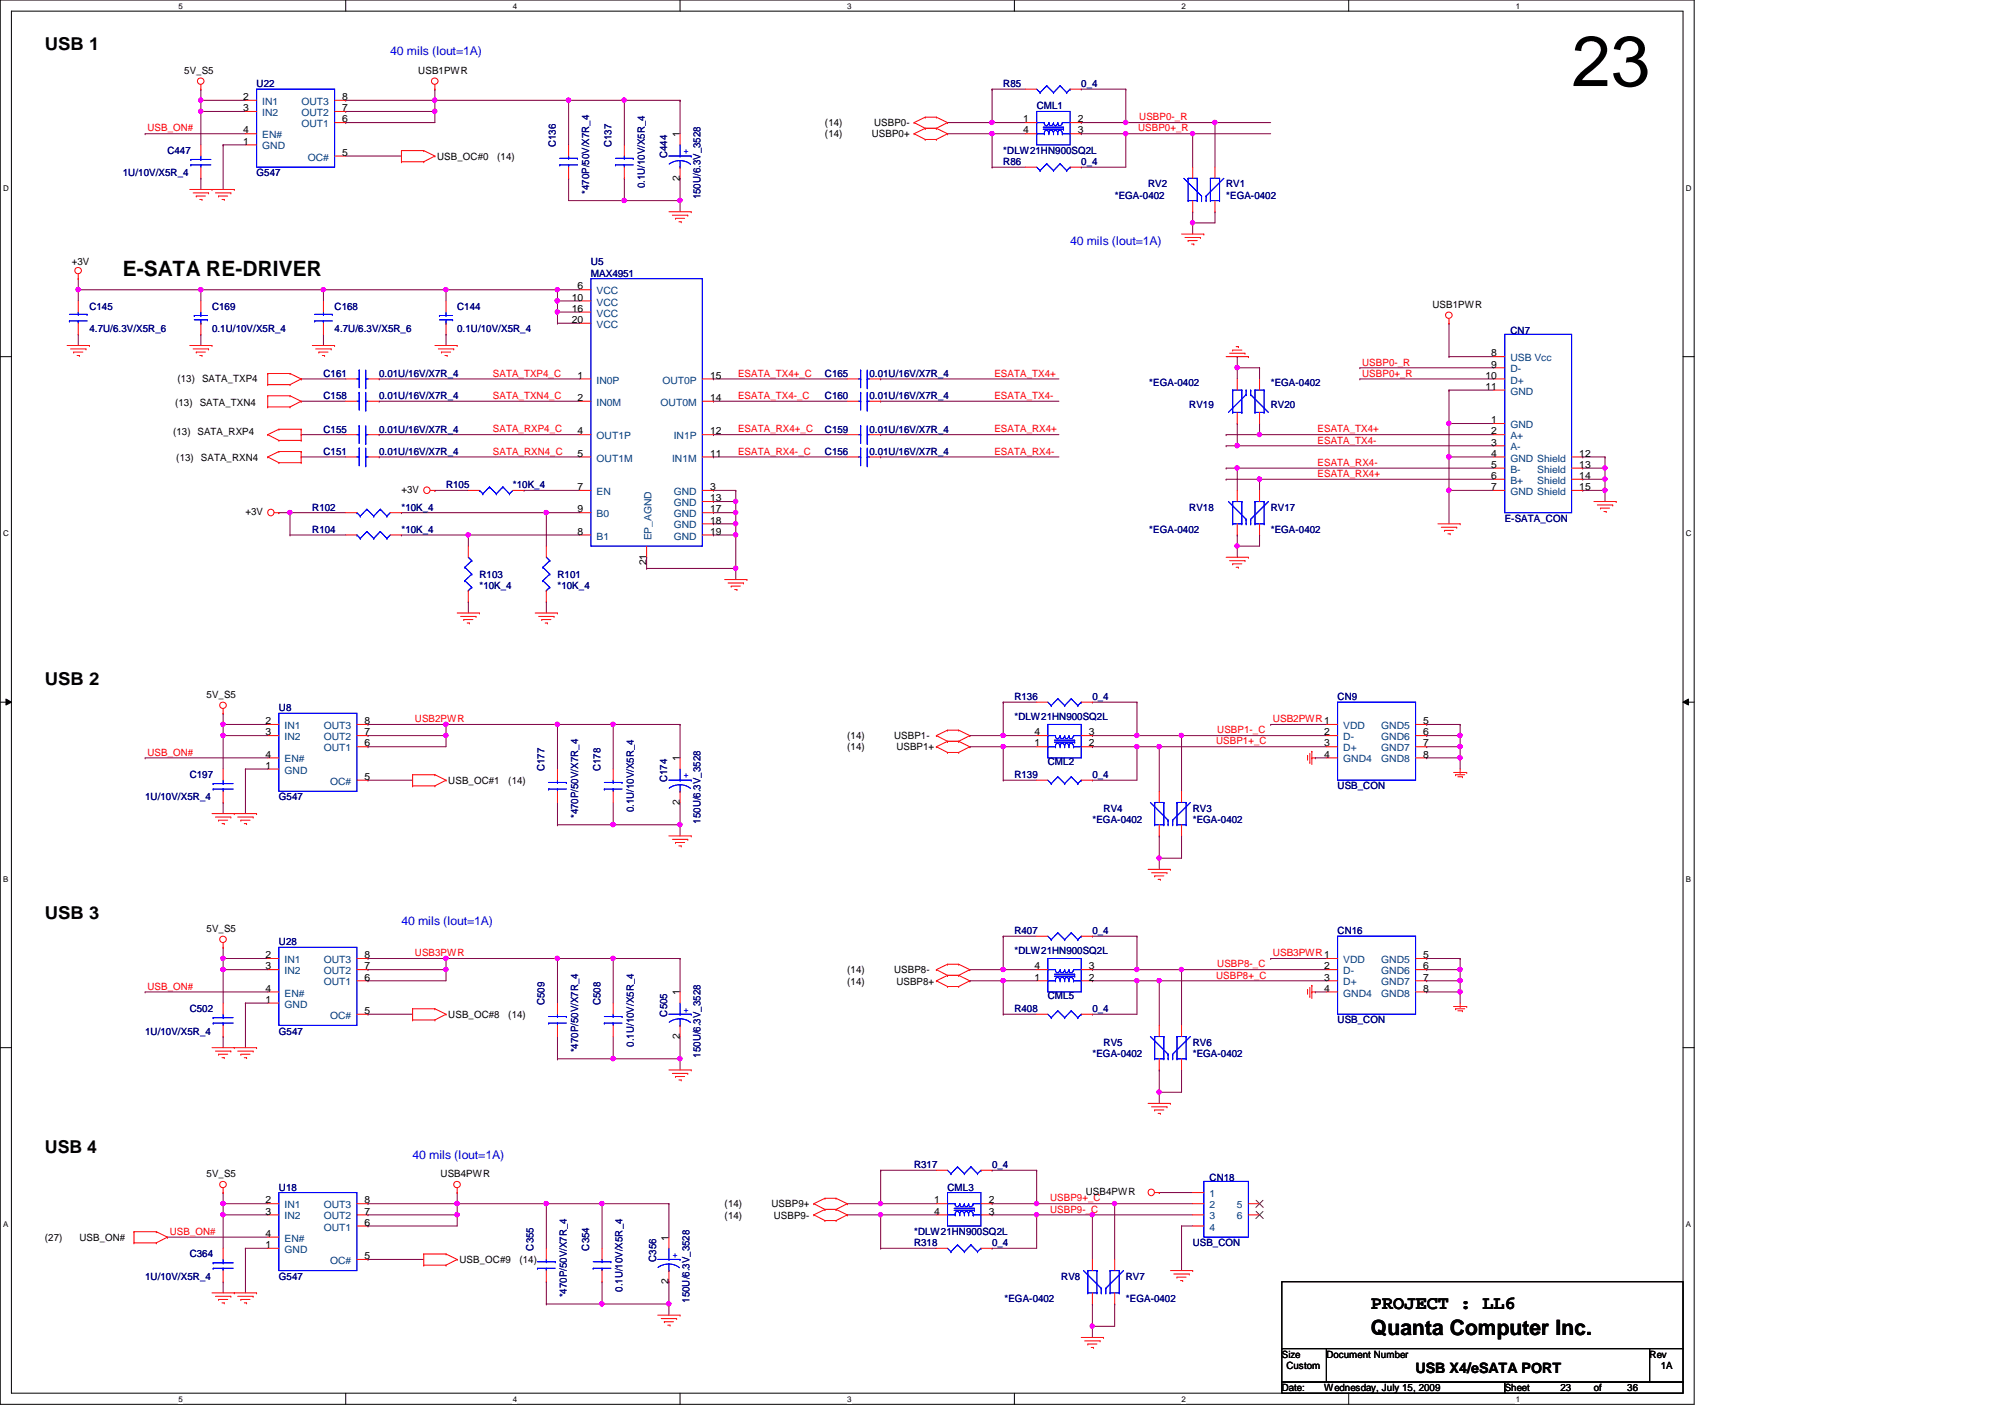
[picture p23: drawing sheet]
<svg xmlns="http://www.w3.org/2000/svg" width="297mm" height="210mm" viewBox="0 0 297 210" stroke-linecap="round" stroke-linejoin="round" font-family="sans-serif">
<defs><g id="words">
<text font-size="10.5" x="232.8" y="12.7">23</text>
<g font-size="3.1">
<text x="18.2" y="40.9">E-SATA RE-DRIVER</text>
<text x="203.1" y="197.7">Quanta Computer Inc.</text>
</g>
<text font-size="2.8" x="203.1" y="193.8">PROJECT : LL6</text>
<g font-size="2.6">
<text x="6.6" y="7.4">USB 1</text>
<text x="6.6" y="101.5">USB 2</text>
<text x="6.6" y="136.1">USB 3</text>
<text x="6.6" y="170.8">USB 4</text>
</g>
<text font-size="2.1" x="209.7" y="203.4">USB X4/eSATA PORT</text>
<g font-size="1.8" fill="#00f">
<text x="57.8" y="8.2">40 mils (Iout=1A)</text>
<text x="158.5" y="36.3">40 mils (Iout=1A)</text>
<text x="59.5" y="137">40 mils (Iout=1A)</text>
<text x="61.1" y="171.7">40 mils (Iout=1A)</text>
</g>
<g font-size="1.5">
<text x="27.3" y="10.9">5V_S5</text>
<text x="62" y="10.9">USB1PWR</text>
<text x="36" y="14.8">2</text>
<text x="36" y="16.5">3</text>
<text x="50.7" y="16.5">7</text>
<text x="50.7" y="14.8">8</text>
<text x="36" y="19.8">4</text>
<text x="36" y="21.4">1</text>
<text x="50.7" y="23.1">5</text>
<text x="50.7" y="18.1">6</text>
<text x="64.8" y="23.7">USB_OC#0</text>
<text x="73.7" y="23.7">(14)</text>
<text x="100.7" y="20.3" transform="rotate(-90 100.7 20.3)">1</text>
<text x="122.2" y="18.7">(14)</text>
<text x="122.2" y="20.4">(14)</text>
<text x="129.2" y="20.4">USBP0+</text>
<text x="129.5" y="18.7">USBP0-</text>
<text x="151.6" y="18.1">1</text>
<text x="151.6" y="19.8">4</text>
<text x="159.7" y="19.8">3</text>
<text x="159.7" y="18.1">2</text>
<text x="100.7" y="26.8" transform="rotate(-90 100.7 26.8)">2</text>
<text x="10.6" y="39.3">+3V</text>
<text x="84.7" y="44.5">10</text>
<text x="84.7" y="46.2">16</text>
<text x="84.7" y="47.8">20</text>
<text x="85.6" y="42.9">6</text>
<text x="212.2" y="45.6">USB1PWR</text>
<text x="220.9" y="52.8">8</text>
<text x="26.3" y="56.5">(13)</text>
<text x="29.9" y="56.5">SATA_TXP4</text>
<text x="85.6" y="59.4">2</text>
<text x="85.6" y="56.1">1</text>
<text x="105.2" y="59.4">14</text>
<text x="105.2" y="56.1">15</text>
<text x="220.1" y="56.1">10</text>
<text x="220.1" y="57.7">11</text>
<text x="220.9" y="54.4">9</text>
<text x="25.7" y="64.4">(13) SATA_RXP4</text>
<text x="25.9" y="60.1">(13)</text>
<text x="29.6" y="60.1">SATA_TXN4</text>
<text x="85.6" y="64.3">4</text>
<text x="105.2" y="64.3">12</text>
<text x="220.9" y="66">3</text>
<text x="220.9" y="62.7">1</text>
<text x="220.9" y="64.3">2</text>
<text x="26.1" y="68.2">(13)</text>
<text x="29.8" y="68.2">SATA_RXN4</text>
<text x="85.6" y="67.6">5</text>
<text x="105.2" y="67.6">11</text>
<text x="220.9" y="69.3">5</text>
<text x="220.9" y="71">6</text>
<text x="220.9" y="67.6">4</text>
<text x="234" y="69.3">13</text>
<text x="234" y="67.6">12</text>
<text x="234" y="71">14</text>
<text x="36.4" y="76.3">+3V</text>
<text x="59.5" y="73">+3V</text>
<text x="85.6" y="75.9">9</text>
<text x="85.6" y="72.6">7</text>
<text x="105.2" y="72.6">3</text>
<text x="105.2" y="75.9">17</text>
<text x="105.2" y="77.6">18</text>
<text x="105.2" y="74.3">13</text>
<text x="220.9" y="72.6">7</text>
<text x="234" y="72.6">15</text>
<text x="85.6" y="79.2">8</text>
<text x="95.8" y="83.7" transform="rotate(-90 95.8 83.7)">21</text>
<text x="105.2" y="79.2">19</text>
<text x="30.6" y="103.4">5V_S5</text>
<text x="39.3" y="107.3">2</text>
<text x="54" y="107.3">8</text>
<text x="210.9" y="107.3">5</text>
<text x="39.3" y="112.2">4</text>
<text x="39.3" y="113.9">1</text>
<text x="39.3" y="108.9">3</text>
<text x="54" y="110.6">6</text>
<text x="54" y="108.9">7</text>
<text x="100.7" y="112.8" transform="rotate(-90 100.7 112.8)">1</text>
<text x="125.5" y="111.2">(14)</text>
<text x="125.5" y="109.5">(14)</text>
<text x="132.5" y="109.5">USBP1-</text>
<text x="132.8" y="111.2">USBP1+</text>
<text x="153.2" y="110.6">1</text>
<text x="153.2" y="108.9">4</text>
<text x="161.3" y="108.9">3</text>
<text x="161.3" y="110.6">2</text>
<text x="196.2" y="108.9">2</text>
<text x="196.2" y="110.6">3</text>
<text x="196.2" y="112.2">4</text>
<text x="210.9" y="108.9">6</text>
<text x="210.9" y="110.6">7</text>
<text x="210.9" y="112.2">8</text>
<text x="54" y="115.5">5</text>
<text x="66.4" y="116.1">USB_OC#1</text>
<text x="75.3" y="116.1">(14)</text>
<text x="100.7" y="119.2" transform="rotate(-90 100.7 119.2)">2</text>
<text x="30.6" y="138">5V_S5</text>
<text x="39.3" y="141.9">2</text>
<text x="39.3" y="143.6">3</text>
<text x="54" y="143.6">7</text>
<text x="54" y="141.9">8</text>
<text x="153.2" y="143.6">4</text>
<text x="161.3" y="143.6">3</text>
<text x="196.2" y="143.6">2</text>
<text x="210.9" y="141.9">5</text>
<text x="210.9" y="143.6">6</text>
<text x="39.3" y="146.9">4</text>
<text x="39.3" y="148.5">1</text>
<text x="54" y="145.2">6</text>
<text x="100.7" y="147.4" transform="rotate(-90 100.7 147.4)">1</text>
<text x="125.5" y="145.8">(14)</text>
<text x="125.5" y="144.2">(14)</text>
<text x="132.5" y="144.2">USBP8-</text>
<text x="132.8" y="145.8">USBP8+</text>
<text x="153.2" y="145.2">1</text>
<text x="161.3" y="145.2">2</text>
<text x="196.2" y="145.2">3</text>
<text x="196.2" y="146.9">4</text>
<text x="210.9" y="145.2">7</text>
<text x="210.9" y="146.9">8</text>
<text x="54" y="150.2">5</text>
<text x="66.4" y="150.8">USB_OC#8</text>
<text x="75.3" y="150.8">(14)</text>
<text x="100.7" y="153.9" transform="rotate(-90 100.7 153.9)">2</text>
<text x="30.6" y="174.4">5V_S5</text>
<text x="39.3" y="178.3">2</text>
<text x="39.3" y="179.9">3</text>
<text x="54" y="179.9">7</text>
<text x="54" y="178.3">8</text>
<text x="65.3" y="174.4">USB4PWR</text>
<text x="107.4" y="178.9">(14)</text>
<text x="114.3" y="178.9">USBP9+</text>
<text x="138.4" y="178.3">1</text>
<text x="138.4" y="179.9">4</text>
<text x="146.5" y="179.9">3</text>
<text x="146.5" y="178.3">2</text>
<text x="160.9" y="177">USB4PWR</text>
<text x="6.6" y="183.8">(27)</text>
<text x="11.8" y="183.8">USB_ON#</text>
<text x="39.3" y="183.2">4</text>
<text x="39.3" y="184.9">1</text>
<text x="54" y="181.6">6</text>
<text x="99.1" y="183.8" transform="rotate(-90 99.1 183.8)">1</text>
<text x="107.4" y="180.5">(14)</text>
<text x="114.6" y="180.5">USBP9-</text>
<text x="54" y="186.5">5</text>
<text x="68.1" y="187.1">USB_OC#9</text>
<text x="77" y="187.1">(14)</text>
<text x="99.1" y="190.2" transform="rotate(-90 99.1 190.2)">2</text>
<text x="189.9" y="201.1">Size</text>
<text x="190.6" y="202.8">Custom</text>
<text x="196.5" y="201.1">Document Number</text>
<text x="244.4" y="201.1">Rev</text>
<text x="246" y="202.8">1A</text>
<text x="189.9" y="206.1">Date:</text>
<text x="196.2" y="206.1">Wednesday, July 15, 2009</text>
<text x="222.9" y="206.1">Sheet</text>
<text x="231.2" y="206.1">23</text>
<text x="236.1" y="206.1">of</text>
<text x="241.1" y="206.1">36</text>
</g>
<g font-size="1.5" fill="#000080">
<text x="38" y="12.9">U22</text>
<text x="148.6" y="12.9">R85</text>
<text x="153.6" y="16.2">CML1</text>
<text x="160.2" y="12.9">0_4</text>
<text x="24.8" y="22.8">C447</text>
<text x="82.3" y="21.8" transform="rotate(-90 82.3 21.8)">C136</text>
<text x="90.6" y="21.8" transform="rotate(-90 90.6 21.8)">C137</text>
<text x="98.8" y="23.5" transform="rotate(-90 98.8 23.5)">C444</text>
<text x="148.6" y="22.8">*DLW21HN900SQ2L</text>
<text x="18.2" y="26.1">1U/10V/X5R_4</text>
<text x="38" y="26.1">G547</text>
<text x="87.3" y="28.7" transform="rotate(-90 87.3 28.7)">*470P/50V/X7R_4</text>
<text x="95.5" y="27.9" transform="rotate(-90 95.5 27.9)">0.1U/10V/X5R_4</text>
<text x="103.8" y="29.5" transform="rotate(-90 103.8 29.5)">150U/6.3V_3528</text>
<text x="148.6" y="24.5">R86</text>
<text x="160.2" y="24.5">0_4</text>
<text x="165.1" y="29.4">*EGA-0402</text>
<text x="170.1" y="27.8">RV2</text>
<text x="181.6" y="27.8">RV1</text>
<text x="181.6" y="29.4">*EGA-0402</text>
<text x="87.5" y="39.3">U5</text>
<text x="87.5" y="41">MAX4951</text>
<text x="13.2" y="45.9">C145</text>
<text x="31.4" y="45.9">C169</text>
<text x="49.6" y="45.9">C168</text>
<text x="67.7" y="45.9">C144</text>
<text x="13.2" y="49.2">4.7U/6.3V/X5R_6</text>
<text x="31.4" y="49.2">0.1U/10V/X5R_4</text>
<text x="49.6" y="49.2">4.7U/6.3V/X5R_6</text>
<text x="67.7" y="49.2">0.1U/10V/X5R_4</text>
<text x="223.8" y="49.4">CN7</text>
<text x="47.9" y="55.8">C161</text>
<text x="47.9" y="59.1">C158</text>
<text x="56.2" y="55.8">0.01U/16V/X7R_4</text>
<text x="56.2" y="59.1">0.01U/16V/X7R_4</text>
<text x="122.2" y="59.1">C160</text>
<text x="122.2" y="55.8">C165</text>
<text x="128.8" y="59.1">0.01U/16V/X7R_4</text>
<text x="128.8" y="55.8">0.01U/16V/X7R_4</text>
<text x="170.3" y="57.1">*EGA-0402</text>
<text x="188.3" y="57.1">*EGA-0402</text>
<text x="47.9" y="64.1">C155</text>
<text x="56.2" y="64.1">0.01U/16V/X7R_4</text>
<text x="122.2" y="64.1">C159</text>
<text x="128.8" y="64.1">0.01U/16V/X7R_4</text>
<text x="176.2" y="60.5">RV19</text>
<text x="188.3" y="60.5">RV20</text>
<text x="47.9" y="67.4">C151</text>
<text x="56.2" y="67.4">0.01U/16V/X7R_4</text>
<text x="122.2" y="67.4">C156</text>
<text x="128.8" y="67.4">0.01U/16V/X7R_4</text>
<text x="46.3" y="75.6">R102</text>
<text x="59.5" y="75.6">*10K_4</text>
<text x="66.1" y="72.3">R105</text>
<text x="76" y="72.3">*10K_4</text>
<text x="176.2" y="75.6">RV18</text>
<text x="188.3" y="75.6">RV17</text>
<text x="222.9" y="77.3">E-SATA_CON</text>
<text x="46.3" y="79">R104</text>
<text x="59.5" y="79">*10K_4</text>
<text x="170.3" y="79">*EGA-0402</text>
<text x="188.3" y="79">*EGA-0402</text>
<text x="71" y="85.6">R103</text>
<text x="71" y="87.2">*10K_4</text>
<text x="82.6" y="85.6">R101</text>
<text x="82.6" y="87.2">*10K_4</text>
<text x="41.3" y="105.4">U8</text>
<text x="150.3" y="103.7">R136</text>
<text x="150.3" y="106.7">*DLW21HN900SQ2L</text>
<text x="161.8" y="103.7">0_4</text>
<text x="198.2" y="103.7">CN9</text>
<text x="155.2" y="113.3">CML2</text>
<text x="21.5" y="118.6">1U/10V/X5R_4</text>
<text x="28.1" y="115.3">C197</text>
<text x="41.3" y="118.6">G547</text>
<text x="80.7" y="114.3" transform="rotate(-90 80.7 114.3)">C177</text>
<text x="88.9" y="114.3" transform="rotate(-90 88.9 114.3)">C178</text>
<text x="98.8" y="115.9" transform="rotate(-90 98.8 115.9)">C174</text>
<text x="150.3" y="115.3">R139</text>
<text x="161.8" y="115.3">0_4</text>
<text x="198.2" y="116.9">USB_CON</text>
<text x="85.6" y="121.2" transform="rotate(-90 85.6 121.2)">*470P/50V/X7R_4</text>
<text x="93.9" y="120.4" transform="rotate(-90 93.9 120.4)">0.1U/10V/X5R_4</text>
<text x="103.8" y="122" transform="rotate(-90 103.8 122)">150U/6.3V_3528</text>
<text x="161.8" y="121.9">*EGA-0402</text>
<text x="163.5" y="120.2">RV4</text>
<text x="176.7" y="120.2">RV3</text>
<text x="176.7" y="121.9">*EGA-0402</text>
<text x="41.3" y="140">U28</text>
<text x="150.3" y="138.4">R407</text>
<text x="150.3" y="141.4">*DLW21HN900SQ2L</text>
<text x="161.8" y="138.4">0_4</text>
<text x="198.2" y="138.4">CN16</text>
<text x="28.1" y="149.9">C502</text>
<text x="80.7" y="148.9" transform="rotate(-90 80.7 148.9)">C509</text>
<text x="88.9" y="148.9" transform="rotate(-90 88.9 148.9)">C508</text>
<text x="150.3" y="149.9">R408</text>
<text x="155.2" y="148">CML5</text>
<text x="161.8" y="149.9">0_4</text>
<text x="21.5" y="153.2">1U/10V/X5R_4</text>
<text x="41.3" y="153.2">G547</text>
<text x="85.6" y="155.9" transform="rotate(-90 85.6 155.9)">*470P/50V/X7R_4</text>
<text x="93.9" y="155" transform="rotate(-90 93.9 155)">0.1U/10V/X5R_4</text>
<text x="98.8" y="150.6" transform="rotate(-90 98.8 150.6)">C505</text>
<text x="163.5" y="154.9">RV5</text>
<text x="176.7" y="154.9">RV6</text>
<text x="198.2" y="151.6">USB_CON</text>
<text x="103.8" y="156.7" transform="rotate(-90 103.8 156.7)">150U/6.3V_3528</text>
<text x="161.8" y="156.5">*EGA-0402</text>
<text x="176.7" y="156.5">*EGA-0402</text>
<text x="135.4" y="173.1">R317</text>
<text x="147" y="173.1">0_4</text>
<text x="41.3" y="176.4">U18</text>
<text x="140.4" y="176.4">CML3</text>
<text x="179.2" y="174.9">CN18</text>
<text x="79" y="185.3" transform="rotate(-90 79 185.3)">C355</text>
<text x="87.3" y="185.3" transform="rotate(-90 87.3 185.3)">C354</text>
<text x="135.4" y="184.6">R318</text>
<text x="135.4" y="183">*DLW21HN900SQ2L</text>
<text x="147" y="184.6">0_4</text>
<text x="176.7" y="184.6">USB_CON</text>
<text x="21.5" y="189.6">1U/10V/X5R_4</text>
<text x="28.1" y="186.3">C364</text>
<text x="41.3" y="189.6">G547</text>
<text x="92.2" y="191.3" transform="rotate(-90 92.2 191.3)">0.1U/10V/X5R_4</text>
<text x="97.2" y="186.9" transform="rotate(-90 97.2 186.9)">C356</text>
<text x="157.2" y="189.6">RV8</text>
<text x="166.8" y="189.6">RV7</text>
<text x="84" y="192.2" transform="rotate(-90 84 192.2)">*470P/50V/X7R_4</text>
<text x="102.1" y="193" transform="rotate(-90 102.1 193)">150U/6.3V_3528</text>
<text x="148.8" y="192.9">*EGA-0402</text>
<text x="166.8" y="192.9">*EGA-0402</text>
</g>
<g font-size="1.5" fill="#004080">
<text x="38.9" y="15.5">IN1</text>
<text x="38.9" y="17.2">IN2</text>
<text x="44.7" y="17.2">OUT2</text>
<text x="44.7" y="15.5">OUT3</text>
<text x="38.9" y="20.5">EN#</text>
<text x="38.9" y="22.1">GND</text>
<text x="44.7" y="18.8">OUT1</text>
<text x="45.6" y="23.8">OC#</text>
<text x="88.4" y="45.3">VCC</text>
<text x="88.4" y="43.6">VCC</text>
<text x="88.4" y="46.9">VCC</text>
<text x="88.4" y="48.6">VCC</text>
<text x="223.8" y="53.5">USB Vcc</text>
<text x="88.4" y="56.8">IN0P</text>
<text x="98.1" y="56.8">OUT0P</text>
<text x="223.8" y="56.8">D+</text>
<text x="223.8" y="58.5">GND</text>
<text x="223.8" y="55.2">D-</text>
<text x="88.4" y="60.1">IN0M</text>
<text x="88.4" y="65.1">OUT1P</text>
<text x="97.9" y="60.1">OUT0M</text>
<text x="99.8" y="65.1">IN1P</text>
<text x="223.8" y="63.4">GND</text>
<text x="223.8" y="65.1">A+</text>
<text x="88.4" y="68.4">OUT1M</text>
<text x="99.6" y="68.4">IN1M</text>
<text x="223.8" y="70">B-</text>
<text x="223.8" y="66.7">A-</text>
<text x="223.8" y="71.7">B+</text>
<text x="223.8" y="68.4">GND Shield</text>
<text x="227.8" y="70">Shield</text>
<text x="227.8" y="71.7">Shield</text>
<text x="88.4" y="76.6">B0</text>
<text x="88.4" y="73.3">EN</text>
<text x="99.8" y="73.3">GND</text>
<text x="99.8" y="76.6">GND</text>
<text x="99.8" y="75">GND</text>
<text x="223.8" y="73.3">GND Shield</text>
<text x="88.4" y="79.9">B1</text>
<text x="96.5" y="80.1" transform="rotate(-90 96.5 80.1)">EP_AGND</text>
<text x="99.8" y="78.3">GND</text>
<text x="99.8" y="79.9">GND</text>
<text x="42.2" y="108">IN1</text>
<text x="48" y="108">OUT3</text>
<text x="199" y="108">VDD</text>
<text x="204.6" y="108">GND5</text>
<text x="42.2" y="112.9">EN#</text>
<text x="42.2" y="109.6">IN2</text>
<text x="48" y="111.3">OUT1</text>
<text x="48" y="109.6">OUT2</text>
<text x="199" y="109.6">D-</text>
<text x="199" y="111.3">D+</text>
<text x="199" y="112.9">GND4</text>
<text x="204.6" y="109.6">GND6</text>
<text x="204.6" y="111.3">GND7</text>
<text x="204.6" y="112.9">GND8</text>
<text x="42.2" y="114.6">GND</text>
<text x="48.9" y="116.2">OC#</text>
<text x="42.2" y="142.7">IN1</text>
<text x="48" y="142.7">OUT3</text>
<text x="199" y="142.7">VDD</text>
<text x="204.6" y="142.7">GND5</text>
<text x="42.2" y="147.6">EN#</text>
<text x="42.2" y="149.3">GND</text>
<text x="42.2" y="144.3">IN2</text>
<text x="48" y="146">OUT1</text>
<text x="48" y="144.3">OUT2</text>
<text x="199" y="144.3">D-</text>
<text x="199" y="146">D+</text>
<text x="199" y="147.6">GND4</text>
<text x="204.6" y="144.3">GND6</text>
<text x="204.6" y="146">GND7</text>
<text x="204.6" y="147.6">GND8</text>
<text x="48.9" y="150.9">OC#</text>
<text x="42.2" y="179">IN1</text>
<text x="48" y="179">OUT3</text>
<text x="179.2" y="177.3">1</text>
<text x="179.2" y="179">2</text>
<text x="183.3" y="179">5</text>
<text x="42.2" y="183.9">EN#</text>
<text x="42.2" y="185.6">GND</text>
<text x="42.2" y="180.6">IN2</text>
<text x="48" y="182.3">OUT1</text>
<text x="48" y="180.6">OUT2</text>
<text x="179.2" y="180.6">3</text>
<text x="179.2" y="182.3">4</text>
<text x="183.3" y="180.6">6</text>
<text x="48.9" y="187.2">OC#</text>
</g>
<g font-size="1.5" fill="#f00">
<text x="168.8" y="17.8">USBP0-_R</text>
<text x="21.8" y="19.5">USB_ON#</text>
<text x="168.6" y="19.5">USBP0+_R</text>
<text x="73" y="55.8">SATA_TXP4_C</text>
<text x="73" y="59.1">SATA_TXN4_C</text>
<text x="109.3" y="59.1">ESATA_TX4-_C</text>
<text x="109.3" y="55.8">ESATA_TX4+_C</text>
<text x="147.3" y="55.8">ESATA_TX4+</text>
<text x="147.3" y="59.1">ESATA_TX4-</text>
<text x="201.8" y="54.1">USBP0-_R</text>
<text x="201.8" y="55.8">USBP0+_R</text>
<text x="73" y="64.1">SATA_RXP4_C</text>
<text x="109.3" y="64.1">ESATA_RX4+_C</text>
<text x="147.3" y="64.1">ESATA_RX4+</text>
<text x="195.2" y="65.7">ESATA_TX4-</text>
<text x="195.2" y="64.1">ESATA_TX4+</text>
<text x="73" y="67.4">SATA_RXN4_C</text>
<text x="109.3" y="67.4">ESATA_RX4-_C</text>
<text x="147.3" y="67.4">ESATA_RX4-</text>
<text x="195.2" y="69">ESATA_RX4-</text>
<text x="195.2" y="70.7">ESATA_RX4+</text>
<text x="61.5" y="107">USB2PWR</text>
<text x="188.6" y="107">USB2PWR1</text>
<text x="21.8" y="111.9">USB_ON#</text>
<text x="180.2" y="110.3">USBP1+_C</text>
<text x="180.3" y="108.6">USBP1-_C</text>
<text x="61.5" y="141.6">USB3PWR</text>
<text x="180.3" y="143.3">USBP8-_C</text>
<text x="188.6" y="141.6">USB3PWR1</text>
<text x="21.8" y="146.6">USB_ON#</text>
<text x="180.2" y="144.9">USBP8+_C</text>
<text x="155.6" y="179.6">USBP9-_C</text>
<text x="155.6" y="178">USBP9+_C</text>
<text x="25.1" y="182.9">USB_ON#</text>
</g>
<g font-size="1.5" fill="#00f">
<text x="101.3" y="22.9">+</text>
<text x="101.3" y="115.3">+</text>
<text x="101.3" y="150">+</text>
<text x="99.6" y="186.3">+</text>
</g>
<g font-size="1.2">
<text x="26.5" y="1.3">5</text>
<text x="76" y="1.3">4</text>
<text x="125.5" y="1.3">3</text>
<text x="175" y="1.3">2</text>
<text x="224.6" y="1.3">1</text>
<text x=".5" y="28.3">D</text>
<text x="249.8" y="28.3">D</text>
<text x=".5" y="79.5">C</text>
<text x="249.8" y="79.5">C</text>
<text x=".5" y="130.6">B</text>
<text x="249.8" y="130.6">B</text>
<text x=".5" y="181.8">A</text>
<text x="249.8" y="181.8">A</text>
<text x="26.5" y="207.6">5</text>
<text x="76" y="207.6">4</text>
<text x="125.5" y="207.6">3</text>
<text x="175" y="207.6">2</text>
<text x="224.6" y="207.6">1</text>
</g>
</g></defs>
<path d="M0 0h251v208h-251zM1.7 1.7h247.6v204.7h-247.6z" fill="none" stroke="#000" stroke-width=".15"/>
<g fill="#fff">
<path d="M26.5 .2h.5v1.3h-.5z"/>
<path d="M26.5 206.6h.5v1.3h-.5z"/>
</g>
<path d="M51.2 0v1.7M51.2 206.4v1.6" fill="none" stroke="#000" stroke-width=".15"/>
<g fill="#fff">
<path d="M76 .2h.6v1.3h-.6z"/>
<path d="M76 206.6h.6v1.3h-.6z"/>
</g>
<path d="M100.7 0v1.7M100.7 206.4v1.6" fill="none" stroke="#000" stroke-width=".15"/>
<g fill="#fff">
<path d="M125.5 .2h.6v1.3h-.6z"/>
<path d="M125.5 206.6h.6v1.3h-.6z"/>
</g>
<path d="M150.3 0v1.7M150.3 206.4v1.6" fill="none" stroke="#000" stroke-width=".15"/>
<g fill="#fff">
<path d="M175 .2h.6v1.3h-.6z"/>
<path d="M175 206.6h.6v1.3h-.6z"/>
</g>
<path d="M199.8 0v1.7M199.8 206.4v1.6" fill="none" stroke="#000" stroke-width=".15"/>
<g fill="#fff">
<path d="M224.6 .2h.6v1.3h-.6z"/>
<path d="M224.6 206.6h.6v1.3h-.6z"/>
<path d="M.5 27.2h.8v1.3h-.8z"/>
<path d="M249.8 27.2h.8v1.3h-.8z"/>
<path d="M.5 78.4h.8v1.3h-.8z"/>
<path d="M249.8 78.4h.8v1.3h-.8z"/>
</g>
<path d="M0 52.8h1.7M249.3 52.8h1.7" fill="none" stroke="#000" stroke-width=".15"/>
<g fill="#fff">
<path d="M.5 129.6h.7v1.3h-.7z"/>
<path d="M249.8 129.6h.7v1.3h-.7z"/>
</g>
<path d="M0 104h1.7M.9 103.5l.8 .5-.8 .4zM249.3 104l.8-.5v.9zM249.3 104h1.7" fill="none" stroke="#000" stroke-width=".15"/>
<path d="M.9 103.5l.8 .5-.8 .4zM249.3 104l.8-.5v.9z" fill="#000"/>
<g fill="#fff">
<path d="M.5 180.8h.7v1.3h-.7z"/>
<path d="M249.8 180.8h.7v1.3h-.7z"/>
</g>
<path d="M0 155.2h1.7M249.3 155.2h1.7" fill="none" stroke="#000" stroke-width=".15"/>
<path d="M147 18.2h.1M147 18.2h4.9" fill="none" stroke="#800040" stroke-width=".15"/>
<circle cx="147" cy="18.1" r=".32" fill="#f0f"/>
<circle cx="147" cy="18.1" r=".32" fill="none" stroke="#f0f" stroke-width=".15"/>
<path d="M147 19.8h.1M147 19.8h4.9" fill="none" stroke="#800040" stroke-width=".15"/>
<circle cx="147" cy="19.8" r=".32" fill="#f0f"/>
<circle cx="147" cy="19.8" r=".32" fill="none" stroke="#f0f" stroke-width=".15"/>
<g fill="none" stroke="#800040" stroke-width=".15">
<path d="M140.4 18.2h.1M140.4 19.8h.1M140.4 19.8h6.6M147 13.2h.1M147 19.8h.1M147 13.2h4.9M147 13.2v5h-6.6M147 19.8v5M160.2 13.2h.1M160.2 18.2h.1M160.2 19.8h.1M160.2 13.2h6.6"/>
<path d="M160.2 19.8h6.6M166.8 13.2h.1M166.8 19.8h.1M166.8 13.2v5h-6.6M166.8 19.8v5h-6.6M180 18.2h.1M180 18.2h8.3M147 24.8h.1M147 24.8h4.9M160.2 24.8h.1"/>
</g>
<circle cx="180" cy="18.1" r=".32" fill="#f0f"/>
<circle cx="180" cy="18.1" r=".32" fill="none" stroke="#f0f" stroke-width=".15"/>
<path d="M176.7 19.8h.1M176.7 19.8h11.6" fill="none" stroke="#800040" stroke-width=".15"/>
<circle cx="176.7" cy="19.8" r=".32" fill="#f0f"/>
<circle cx="176.7" cy="19.8" r=".32" fill="none" stroke="#f0f" stroke-width=".15"/>
<path d="M176.7 19.8h.1M176.7 19.8v5M180 18.2h.1M180 18.2v6.6M176.7 33h.1M176.7 33v1.7M180 31.4h.1M180 31.4v1.6h-3.3" fill="none" stroke="#800040" stroke-width=".15"/>
<circle cx="176.7" cy="33" r=".32" fill="#f0f"/>
<circle cx="176.7" cy="33" r=".32" fill="none" stroke="#f0f" stroke-width=".15"/>
<path d="M166.8 18.2h.1M166.8 18.2h13.2" fill="none" stroke="#800040" stroke-width=".15"/>
<circle cx="166.8" cy="18.1" r=".32" fill="#f0f"/>
<circle cx="166.8" cy="18.1" r=".32" fill="none" stroke="#f0f" stroke-width=".15"/>
<path d="M166.8 19.8h.1M166.8 19.8h9.9" fill="none" stroke="#800040" stroke-width=".15"/>
<circle cx="166.8" cy="19.8" r=".32" fill="#f0f"/>
<circle cx="166.8" cy="19.8" r=".32" fill="none" stroke="#f0f" stroke-width=".15"/>
<path d="M64.4 13.2h.1M64.4 16.5h.1M64.4 13.2v1.7M64.4 16.5v1.7" fill="none" stroke="#800040" stroke-width=".15"/>
<circle cx="64.4" cy="16.5" r=".32" fill="#f0f"/>
<circle cx="64.4" cy="16.5" r=".32" fill="none" stroke="#f0f" stroke-width=".15"/>
<g fill="none" stroke="#800040" stroke-width=".15">
<path d="M29.8 16.5h.1M29.8 14.9h.1M29.8 13.2h.1M29.8 13.2v1.7M29.8 16.5v5M29.8 16.5h6.6M29.8 14.9h6.6M51.2 16.5h.1M51.2 18.2h.1M51.2 16.5h13.2M51.2 18.2h13.2M33.1 21.5h.1"/>
<path d="M33.1 21.5v6.6M33.1 21.5h3.3"/>
</g>
<circle cx="29.7" cy="16.5" r=".32" fill="#f0f"/>
<circle cx="29.7" cy="16.5" r=".32" fill="none" stroke="#f0f" stroke-width=".15"/>
<path d="M51.2 14.9h.1M51.2 14.9h13.2M64.4 14.9h.1M64.4 14.9v1.6M29.8 26.4h.1M29.8 26.4v1.7M51.2 23.1h8.3M59.5 23.1h.1" fill="none" stroke="#800040" stroke-width=".15"/>
<circle cx="64.4" cy="14.8" r=".32" fill="#f0f"/>
<circle cx="64.4" cy="14.8" r=".32" fill="none" stroke="#f0f" stroke-width=".15"/>
<path d="M29.8 14.9h.1M29.8 14.9v1.6" fill="none" stroke="#800040" stroke-width=".15"/>
<circle cx="29.7" cy="14.8" r=".32" fill="#f0f"/>
<circle cx="29.7" cy="14.8" r=".32" fill="none" stroke="#f0f" stroke-width=".15"/>
<path d="M84.2 14.9h.1M84.2 14.9v6.6M92.5 14.9h8.2M100.7 14.9h.1M100.7 14.9v4.9M84.2 26.4h.1M84.2 26.4v3.3h16.5M92.5 29.7h.1M100.7 29.7h.1M100.7 29.7v1.7" fill="none" stroke="#800040" stroke-width=".15"/>
<circle cx="92.5" cy="29.7" r=".32" fill="#f0f"/>
<circle cx="92.5" cy="29.7" r=".32" fill="none" stroke="#f0f" stroke-width=".15"/>
<circle cx="100.7" cy="29.7" r=".32" fill="#f0f"/>
<circle cx="100.7" cy="29.7" r=".32" fill="none" stroke="#f0f" stroke-width=".15"/>
<path d="M92.5 14.9h.1M92.5 14.9v6.6M100.7 26.4h.1M100.7 26.4v3.3" fill="none" stroke="#800040" stroke-width=".15"/>
<circle cx="92.5" cy="14.8" r=".32" fill="#f0f"/>
<circle cx="92.5" cy="14.8" r=".32" fill="none" stroke="#f0f" stroke-width=".15"/>
<path d="M64.4 14.9h.1M64.4 14.9h28.1M92.5 14.9h.1M92.5 26.4h.1M92.5 26.4v3.3" fill="none" stroke="#800040" stroke-width=".15"/>
<circle cx="84.2" cy="14.8" r=".32" fill="#f0f"/>
<circle cx="84.2" cy="14.8" r=".32" fill="none" stroke="#f0f" stroke-width=".15"/>
<path d="M21.5 19.8h.1M21.5 19.8h14.9M176.7 31.4h.1M176.7 31.4v1.6M148.6 145.3h.1M148.6 145.3h5" fill="none" stroke="#800040" stroke-width=".15"/>
<circle cx="148.6" cy="145.3" r=".32" fill="#f0f"/>
<circle cx="148.6" cy="145.3" r=".32" fill="none" stroke="#f0f" stroke-width=".15"/>
<path d="M148.6 138.7h.1M148.6 138.7v4.9M161.8 138.7h.1M161.8 138.7h6.6M148.6 143.6h.1M148.6 143.6h5" fill="none" stroke="#800040" stroke-width=".15"/>
<circle cx="148.6" cy="143.6" r=".32" fill="#f0f"/>
<circle cx="148.6" cy="143.6" r=".32" fill="none" stroke="#f0f" stroke-width=".15"/>
<path d="M148.6 138.7h.1M148.6 138.7h5M143.7 143.6h.1M143.7 143.6h4.9M148.6 145.3h.1M148.6 150.2h.1M148.6 145.3v4.9M148.6 150.2h5M161.8 150.2h.1M161.8 150.2h6.6M171.7 145.3h.1M171.7 145.3h24.8" fill="none" stroke="#800040" stroke-width=".15"/>
<circle cx="171.7" cy="145.3" r=".32" fill="#f0f"/>
<circle cx="171.7" cy="145.3" r=".32" fill="none" stroke="#f0f" stroke-width=".15"/>
<path d="M143.7 145.3h.1M143.7 145.3h4.9M175 143.6h.1M175 143.6h21.5" fill="none" stroke="#800040" stroke-width=".15"/>
<circle cx="175" cy="143.6" r=".32" fill="#f0f"/>
<circle cx="175" cy="143.6" r=".32" fill="none" stroke="#f0f" stroke-width=".15"/>
<g fill="none" stroke="#800040" stroke-width=".15">
<path d="M33.1 143.6h.1M33.1 142h.1M33.1 140.3h.1M33.1 142h6.6M33.1 140.3v1.7M33.1 143.6v5M33.1 143.6h6.6M36.4 148.6h.1M36.4 148.6v6.6M36.4 148.6h3.3M54.5 145.3h.1M54.5 145.3h11.6"/>
<path d="M188.3 142h.1M188.3 142h8.2"/>
</g>
<circle cx="33" cy="143.6" r=".32" fill="#f0f"/>
<circle cx="33" cy="143.6" r=".32" fill="none" stroke="#f0f" stroke-width=".15"/>
<path d="M33.1 153.5h.1M33.1 153.5v1.7M66.1 142h.1M66.1 142h16.5" fill="none" stroke="#800040" stroke-width=".15"/>
<circle cx="82.6" cy="142" r=".32" fill="#f0f"/>
<circle cx="82.6" cy="142" r=".32" fill="none" stroke="#f0f" stroke-width=".15"/>
<circle cx="66.1" cy="142" r=".32" fill="#f0f"/>
<circle cx="66.1" cy="142" r=".32" fill="none" stroke="#f0f" stroke-width=".15"/>
<path d="M33.1 142h.1M33.1 142v1.6M54.5 150.2h.1M54.5 150.2h6.6" fill="none" stroke="#800040" stroke-width=".15"/>
<circle cx="33" cy="142" r=".32" fill="#f0f"/>
<circle cx="33" cy="142" r=".32" fill="none" stroke="#f0f" stroke-width=".15"/>
<path d="M82.6 142h.1M82.6 142v6.6M90.8 142h.1M90.8 142h9.9" fill="none" stroke="#800040" stroke-width=".15"/>
<circle cx="90.8" cy="142" r=".32" fill="#f0f"/>
<circle cx="90.8" cy="142" r=".32" fill="none" stroke="#f0f" stroke-width=".15"/>
<path d="M82.6 156.8h.1M82.6 153.5v3.3M82.6 156.8h18.1M90.8 156.8h.1M100.7 156.8h.1M100.7 142h.1M100.7 142v4.9M100.7 156.8v1.7" fill="none" stroke="#800040" stroke-width=".15"/>
<circle cx="100.7" cy="156.8" r=".32" fill="#f0f"/>
<circle cx="100.7" cy="156.8" r=".32" fill="none" stroke="#f0f" stroke-width=".15"/>
<circle cx="90.8" cy="156.8" r=".32" fill="#f0f"/>
<circle cx="90.8" cy="156.8" r=".32" fill="none" stroke="#f0f" stroke-width=".15"/>
<g fill="none" stroke="#800040" stroke-width=".15">
<path d="M168.4 138.7h.1M168.4 138.7v4.9h-6.6M21.5 146.9h.1M21.5 146.9h18.2M90.8 142h.1M90.8 156.8h.1M90.8 142v6.6M90.8 153.5v3.3M100.7 156.8h.1M100.7 153.5v3.3M161.8 143.6h.1M161.8 145.3h.1"/>
<path d="M161.8 145.3h6.6M168.4 145.3h.1M168.4 145.3v4.9M171.7 145.3h.1M171.7 145.3v6.6M175 143.6h.1M175 158.5h.1M175 143.6v8.3M175 158.5v3.3h-3.3M171.7 161.8h.1M171.7 161.8v1.6"/>
</g>
<circle cx="171.7" cy="161.8" r=".32" fill="#f0f"/>
<circle cx="171.7" cy="161.8" r=".32" fill="none" stroke="#f0f" stroke-width=".15"/>
<path d="M168.4 143.6h.1M168.4 143.6h6.6M171.7 158.5h.1M171.7 158.5v3.3" fill="none" stroke="#800040" stroke-width=".15"/>
<circle cx="168.4" cy="143.6" r=".32" fill="#f0f"/>
<circle cx="168.4" cy="143.6" r=".32" fill="none" stroke="#f0f" stroke-width=".15"/>
<path d="M168.4 145.3h.1M168.4 145.3h3.3" fill="none" stroke="#800040" stroke-width=".15"/>
<circle cx="168.4" cy="145.3" r=".32" fill="#f0f"/>
<circle cx="168.4" cy="145.3" r=".32" fill="none" stroke="#f0f" stroke-width=".15"/>
<path d="M54.5 143.6h.1M54.5 143.6h11.6M66.1 143.6h.1M66.1 143.6v1.7" fill="none" stroke="#800040" stroke-width=".15"/>
<circle cx="66.1" cy="143.6" r=".32" fill="#f0f"/>
<circle cx="66.1" cy="143.6" r=".32" fill="none" stroke="#f0f" stroke-width=".15"/>
<path d="M54.5 142h.1M54.5 142h11.6M211.4 146.9h.1M211.4 145.3h.1M211.4 142h.1M211.4 142h4.9M211.4 146.9h4.9M211.4 145.3h4.9M216.3 146.9h.1M216.3 146.9v1.7" fill="none" stroke="#800040" stroke-width=".15"/>
<circle cx="216.3" cy="146.9" r=".32" fill="#f0f"/>
<circle cx="216.3" cy="146.9" r=".32" fill="none" stroke="#f0f" stroke-width=".15"/>
<path d="M211.4 143.6h.1M211.4 143.6h4.9M216.3 142h.1M216.3 143.6h.1M216.3 142v3.3" fill="none" stroke="#800040" stroke-width=".15"/>
<circle cx="216.3" cy="143.6" r=".32" fill="#f0f"/>
<circle cx="216.3" cy="143.6" r=".32" fill="none" stroke="#f0f" stroke-width=".15"/>
<path d="M194.9 146.9h.1M194.9 146.9h1.6M216.3 145.3h.1M216.3 145.3v1.6" fill="none" stroke="#800040" stroke-width=".15"/>
<circle cx="216.3" cy="145.3" r=".32" fill="#f0f"/>
<circle cx="216.3" cy="145.3" r=".32" fill="none" stroke="#f0f" stroke-width=".15"/>
<path d="M66.1 142h.1M66.1 142v1.6M67.7 176.7h.1M67.7 180h.1M67.7 176.7v1.6M67.7 180v1.6" fill="none" stroke="#800040" stroke-width=".15"/>
<circle cx="67.7" cy="179.9" r=".32" fill="#f0f"/>
<circle cx="67.7" cy="179.9" r=".32" fill="none" stroke="#f0f" stroke-width=".15"/>
<g fill="none" stroke="#800040" stroke-width=".15">
<path d="M33.1 180h.1M33.1 178.3h.1M33.1 176.7h.1M33.1 176.7v1.6M33.1 180v4.9M33.1 180h6.6M33.1 178.3h6.6M54.5 180h.1M54.5 180h13.2M36.4 184.9h.1M36.4 184.9v6.6M36.4 184.9h3.3"/>
<path d="M54.5 181.6h.1M54.5 181.6h13.2"/>
</g>
<circle cx="33" cy="179.9" r=".32" fill="#f0f"/>
<circle cx="33" cy="179.9" r=".32" fill="none" stroke="#f0f" stroke-width=".15"/>
<path d="M54.5 178.3h.1M54.5 178.3h13.2M67.7 178.3h.1M67.7 178.3v1.7M33.1 189.9h.1M33.1 189.9v1.6M54.5 186.6h.1M54.5 186.6h8.3" fill="none" stroke="#800040" stroke-width=".15"/>
<circle cx="67.7" cy="178.3" r=".32" fill="#f0f"/>
<circle cx="67.7" cy="178.3" r=".32" fill="none" stroke="#f0f" stroke-width=".15"/>
<path d="M33.1 178.3h.1M33.1 178.3v1.7" fill="none" stroke="#800040" stroke-width=".15"/>
<circle cx="33" cy="178.3" r=".32" fill="#f0f"/>
<circle cx="33" cy="178.3" r=".32" fill="none" stroke="#f0f" stroke-width=".15"/>
<g fill="none" stroke="#800040" stroke-width=".15">
<path d="M80.9 178.3h.1M80.9 178.3v6.6M89.2 178.3h.1M89.2 178.3h9.9M171.7 176.7h.1M171.7 176.7h5M80.9 189.9h.1M80.9 193.2h.1M80.9 189.9v3.3M80.9 193.2h8.3M175 181.6h.1M175 181.6v6.6"/>
<path d="M175 181.6h1.7"/>
</g>
<circle cx="89.2" cy="193.1" r=".32" fill="#f0f"/>
<circle cx="89.2" cy="193.1" r=".32" fill="none" stroke="#f0f" stroke-width=".15"/>
<path d="M99.1 178.3h.1M99.1 178.3v5M89.2 193.2h.1M89.2 193.2h9.9" fill="none" stroke="#800040" stroke-width=".15"/>
<circle cx="99.1" cy="193.1" r=".32" fill="#f0f"/>
<circle cx="99.1" cy="193.1" r=".32" fill="none" stroke="#f0f" stroke-width=".15"/>
<path d="M89.2 178.3h.1M89.2 178.3v6.6" fill="none" stroke="#800040" stroke-width=".15"/>
<circle cx="89.2" cy="178.3" r=".32" fill="#f0f"/>
<circle cx="89.2" cy="178.3" r=".32" fill="none" stroke="#f0f" stroke-width=".15"/>
<path d="M67.7 178.3h.1M67.7 178.3h21.5M80.9 178.3h.1" fill="none" stroke="#800040" stroke-width=".15"/>
<circle cx="80.9" cy="178.3" r=".32" fill="#f0f"/>
<circle cx="80.9" cy="178.3" r=".32" fill="none" stroke="#f0f" stroke-width=".15"/>
<path d="M147 173.4h.1M147 178.3h.1M147 173.4h6.6M147 178.3h6.6" fill="none" stroke="#800040" stroke-width=".15"/>
<circle cx="153.6" cy="178.3" r=".32" fill="#f0f"/>
<circle cx="153.6" cy="178.3" r=".32" fill="none" stroke="#f0f" stroke-width=".15"/>
<path d="M130.5 178.3h.1M130.5 178.3h8.2M147 180h.1M147 180h6.6M130.5 184.9h.1M130.5 184.9h8.2M147 184.9h.1M147 184.9h6.6" fill="none" stroke="#800040" stroke-width=".15"/>
<circle cx="130.4" cy="178.3" r=".32" fill="#f0f"/>
<circle cx="130.4" cy="178.3" r=".32" fill="none" stroke="#f0f" stroke-width=".15"/>
<path d="M125.5 180h.1M125.5 180h5M153.6 180h.1M153.6 180v4.9" fill="none" stroke="#800040" stroke-width=".15"/>
<circle cx="153.6" cy="179.9" r=".32" fill="#f0f"/>
<circle cx="153.6" cy="179.9" r=".32" fill="none" stroke="#f0f" stroke-width=".15"/>
<path d="M130.5 180h.1M130.5 180v4.9" fill="none" stroke="#800040" stroke-width=".15"/>
<circle cx="130.4" cy="179.9" r=".32" fill="#f0f"/>
<circle cx="130.4" cy="179.9" r=".32" fill="none" stroke="#f0f" stroke-width=".15"/>
<path d="M125.5 178.3h.1M130.5 180h.1M130.5 173.4h.1M130.5 180h8.2M130.5 173.4v4.9h-5M153.6 173.4h.1M153.6 173.4v4.9M165.1 178.3h.1M165.1 178.3h11.6" fill="none" stroke="#800040" stroke-width=".15"/>
<circle cx="165.1" cy="178.3" r=".32" fill="#f0f"/>
<circle cx="165.1" cy="178.3" r=".32" fill="none" stroke="#f0f" stroke-width=".15"/>
<path d="M161.8 180h.1M161.8 180h14.9" fill="none" stroke="#800040" stroke-width=".15"/>
<circle cx="161.8" cy="179.9" r=".32" fill="#f0f"/>
<circle cx="161.8" cy="179.9" r=".32" fill="none" stroke="#f0f" stroke-width=".15"/>
<path d="M153.6 180h.1M153.6 178.3h.1M153.6 180h8.2M153.6 178.3h11.5M161.8 180h.1M161.8 180v6.6M165.1 178.3h.1M165.1 178.3v8.3M161.8 196.5h.1M161.8 196.5v1.6M165.1 193.2h.1M165.1 193.2v3.3" fill="none" stroke="#800040" stroke-width=".15"/>
<circle cx="161.8" cy="196.4" r=".32" fill="#f0f"/>
<circle cx="161.8" cy="196.4" r=".32" fill="none" stroke="#f0f" stroke-width=".15"/>
<g fill="none" stroke="#800040" stroke-width=".15">
<path d="M33.1 105.7h.1M33.1 107.3h.1M33.1 109h.1M33.1 105.7v8.2M33.1 107.3h6.6M36.4 113.9h.1M36.4 113.9h3.3M36.4 113.9v6.6M82.6 107.3h.1M82.6 107.3v6.6M82.6 142h.1M82.6 142h8.2"/>
<path d="M130.5 173.4h.1M130.5 173.4h8.2M24.8 183.3h.1M24.8 183.3h14.9M89.2 189.9h.1M89.2 189.9v3.3M99.1 189.9h.1M99.1 193.2h.1M99.1 189.9v4.9M161.8 193.2h.1M161.8 196.5h.1M161.8 193.2v3.3"/>
<path d="M161.8 196.5h3.3"/>
</g>
<circle cx="33" cy="107.3" r=".32" fill="#f0f"/>
<circle cx="33" cy="107.3" r=".32" fill="none" stroke="#f0f" stroke-width=".15"/>
<path d="M54.5 115.6h.1M54.5 115.6h6.6M66.1 107.3h.1M66.1 107.3h16.5" fill="none" stroke="#800040" stroke-width=".15"/>
<circle cx="82.6" cy="107.3" r=".32" fill="#f0f"/>
<circle cx="82.6" cy="107.3" r=".32" fill="none" stroke="#f0f" stroke-width=".15"/>
<circle cx="66.1" cy="107.3" r=".32" fill="#f0f"/>
<circle cx="66.1" cy="107.3" r=".32" fill="none" stroke="#f0f" stroke-width=".15"/>
<path d="M33.1 118.9h.1M33.1 109h.1M33.1 118.9v1.6M33.1 109h6.6" fill="none" stroke="#800040" stroke-width=".15"/>
<circle cx="33" cy="108.9" r=".32" fill="#f0f"/>
<circle cx="33" cy="108.9" r=".32" fill="none" stroke="#f0f" stroke-width=".15"/>
<path d="M54.5 110.6h.1M54.5 110.6h11.6M90.8 107.3h.1M90.8 107.3v6.6M100.7 118.9v3.3M90.8 122.2h.1M90.8 122.2h9.9M100.7 122.2h.1" fill="none" stroke="#800040" stroke-width=".15"/>
<circle cx="100.7" cy="122.1" r=".32" fill="#f0f"/>
<circle cx="100.7" cy="122.1" r=".32" fill="none" stroke="#f0f" stroke-width=".15"/>
<circle cx="90.8" cy="122.1" r=".32" fill="#f0f"/>
<circle cx="90.8" cy="122.1" r=".32" fill="none" stroke="#f0f" stroke-width=".15"/>
<path d="M82.6 118.9v3.3M90.8 107.3h.1M90.8 107.3h9.9M100.7 107.3h.1M100.7 107.3v5M82.6 122.2h.1M82.6 122.2h8.2M100.7 122.2h.1M100.7 122.2v1.6" fill="none" stroke="#800040" stroke-width=".15"/>
<circle cx="90.8" cy="107.3" r=".32" fill="#f0f"/>
<circle cx="90.8" cy="107.3" r=".32" fill="none" stroke="#f0f" stroke-width=".15"/>
<path d="M21.5 112.3h.1M21.5 112.3h18.2M90.8 118.9v3.3M90.8 122.2h.1M171.7 127.1h.1M171.7 127.1h3.3" fill="none" stroke="#800040" stroke-width=".15"/>
<circle cx="171.7" cy="127.1" r=".32" fill="#f0f"/>
<circle cx="171.7" cy="127.1" r=".32" fill="none" stroke="#f0f" stroke-width=".15"/>
<path d="M168.4 110.6h.1M168.4 110.6h3.3M171.7 110.6h.1M171.7 110.6v6.6M175 109h.1M175 109v8.2M171.7 127.1h.1M171.7 123.8h.1M171.7 123.8v5M175 123.8h.1M175 123.8v3.3" fill="none" stroke="#800040" stroke-width=".15"/>
<circle cx="168.4" cy="110.6" r=".32" fill="#f0f"/>
<circle cx="168.4" cy="110.6" r=".32" fill="none" stroke="#f0f" stroke-width=".15"/>
<path d="M168.4 109h.1M168.4 109h6.6" fill="none" stroke="#800040" stroke-width=".15"/>
<circle cx="168.4" cy="108.9" r=".32" fill="#f0f"/>
<circle cx="168.4" cy="108.9" r=".32" fill="none" stroke="#f0f" stroke-width=".15"/>
<path d="M54.5 109h.1M54.5 109h11.6" fill="none" stroke="#800040" stroke-width=".15"/>
<circle cx="66.1" cy="108.9" r=".32" fill="#f0f"/>
<circle cx="66.1" cy="108.9" r=".32" fill="none" stroke="#f0f" stroke-width=".15"/>
<g fill="none" stroke="#800040" stroke-width=".15">
<path d="M54.5 107.3h.1M54.5 107.3h11.6M66.1 109h.1M66.1 109v1.6M148.6 104h.1M148.6 110.6h.1M148.6 110.6h5M148.6 104v5M161.8 109h.1M161.8 110.6h.1M161.8 104h.1M161.8 110.6h6.6"/>
<path d="M161.8 104h6.6M168.4 104h.1M168.4 110.6h.1M168.4 104v5h-6.6M168.4 110.6v5"/>
</g>
<circle cx="148.6" cy="110.6" r=".32" fill="#f0f"/>
<circle cx="148.6" cy="110.6" r=".32" fill="none" stroke="#f0f" stroke-width=".15"/>
<path d="M143.7 110.6h.1M143.7 110.6h4.9M171.7 110.6h.1M171.7 110.6h24.8" fill="none" stroke="#800040" stroke-width=".15"/>
<circle cx="171.7" cy="110.6" r=".32" fill="#f0f"/>
<circle cx="171.7" cy="110.6" r=".32" fill="none" stroke="#f0f" stroke-width=".15"/>
<path d="M143.7 109h.1M143.7 109h9.9M148.6 115.6h.1M148.6 110.6h.1M148.6 104h.1M148.6 109h.1M148.6 115.6h5M148.6 110.6v5M148.6 104h5M161.8 115.6h.1M161.8 115.6h6.6" fill="none" stroke="#800040" stroke-width=".15"/>
<circle cx="148.6" cy="108.9" r=".32" fill="#f0f"/>
<circle cx="148.6" cy="108.9" r=".32" fill="none" stroke="#f0f" stroke-width=".15"/>
<path d="M175 109h.1M175 109h21.5M188.3 107.3h.1M188.3 107.3h8.2" fill="none" stroke="#800040" stroke-width=".15"/>
<circle cx="175" cy="108.9" r=".32" fill="#f0f"/>
<circle cx="175" cy="108.9" r=".32" fill="none" stroke="#f0f" stroke-width=".15"/>
<path d="M194.9 112.3h.1M194.9 112.3h1.6M211.4 110.6h.1M211.4 112.3h.1M211.4 112.3h4.9M216.3 109h.1M216.3 109v1.6h-4.9" fill="none" stroke="#800040" stroke-width=".15"/>
<circle cx="216.3" cy="108.9" r=".32" fill="#f0f"/>
<circle cx="216.3" cy="108.9" r=".32" fill="none" stroke="#f0f" stroke-width=".15"/>
<path d="M211.4 109h.1M216.3 107.3h.1M216.3 112.3h.1M216.3 107.3v1.7h-4.9M216.3 112.3v1.6" fill="none" stroke="#800040" stroke-width=".15"/>
<circle cx="216.3" cy="112.2" r=".32" fill="#f0f"/>
<circle cx="216.3" cy="112.2" r=".32" fill="none" stroke="#f0f" stroke-width=".15"/>
<path d="M211.4 107.3h.1M211.4 107.3h4.9M216.3 110.6h.1M216.3 110.6v1.7" fill="none" stroke="#800040" stroke-width=".15"/>
<circle cx="216.3" cy="110.6" r=".32" fill="#f0f"/>
<circle cx="216.3" cy="110.6" r=".32" fill="none" stroke="#f0f" stroke-width=".15"/>
<g fill="none" stroke="#800040" stroke-width=".15">
<path d="M44.6 56.1h.1M44.6 56.1h6.6M47.9 49.5h.1M47.9 49.5v1.7M66.1 49.5h.1M66.1 49.5v1.7M43 75.9h.1M43 75.9h8.2M69.4 89.2h.1M69.4 89.2v1.6M80.9 89.2h.1M80.9 89.2v1.6"/>
<path d="M95.8 84.2h.1M95.8 82.5h.1M95.8 84.2h13.2M95.8 82.5v1.7M66.1 107.3h.1M66.1 107.3v1.7M82.6 107.3h.1M82.6 107.3h8.2"/>
</g>
<circle cx="42.9" cy="75.9" r=".32" fill="#f0f"/>
<circle cx="42.9" cy="75.9" r=".32" fill="none" stroke="#f0f" stroke-width=".15"/>
<path d="M11.6 42.9h.1M11.6 42.9v1.7M29.8 42.9h.1M29.8 42.9h18.1M80.9 75.9h.1M80.9 75.9v5" fill="none" stroke="#800040" stroke-width=".15"/>
<circle cx="29.7" cy="42.9" r=".32" fill="#f0f"/>
<circle cx="29.7" cy="42.9" r=".32" fill="none" stroke="#f0f" stroke-width=".15"/>
<path d="M29.8 42.9h.1M29.8 42.9v1.7M66.1 42.9h.1M66.1 42.9h16.5M41.3 75.9h.1M41.3 75.9h1.7M59.5 75.9h.1M59.5 75.9h21.4M109 77.6h.1M109 77.6v1.6" fill="none" stroke="#800040" stroke-width=".15"/>
<circle cx="66.1" cy="42.9" r=".32" fill="#f0f"/>
<circle cx="66.1" cy="42.9" r=".32" fill="none" stroke="#f0f" stroke-width=".15"/>
<path d="M109 74.3h.1M109 74.3v1.6" fill="none" stroke="#800040" stroke-width=".15"/>
<circle cx="109" cy="74.3" r=".32" fill="#f0f"/>
<circle cx="109" cy="74.3" r=".32" fill="none" stroke="#f0f" stroke-width=".15"/>
<path d="M47.9 42.9h.1M47.9 42.9h18.2" fill="none" stroke="#800040" stroke-width=".15"/>
<circle cx="47.9" cy="42.9" r=".32" fill="#f0f"/>
<circle cx="47.9" cy="42.9" r=".32" fill="none" stroke="#f0f" stroke-width=".15"/>
<path d="M105.7 75.9h.1M105.7 75.9h3.3" fill="none" stroke="#800040" stroke-width=".15"/>
<circle cx="109" cy="75.9" r=".32" fill="#f0f"/>
<circle cx="109" cy="75.9" r=".32" fill="none" stroke="#f0f" stroke-width=".15"/>
<path d="M11.6 41.3h.1M11.6 41.3v1.6M82.6 42.9h.1M82.6 42.9h3.3M105.7 74.3h.1M105.7 72.6h.1M105.7 72.6h3.3M109 75.9h.1M109 72.6h.1M109 72.6v1.7h-3.3M109 75.9v1.7" fill="none" stroke="#800040" stroke-width=".15"/>
<circle cx="82.6" cy="42.9" r=".32" fill="#f0f"/>
<circle cx="82.6" cy="42.9" r=".32" fill="none" stroke="#f0f" stroke-width=".15"/>
<path d="M59.5 79.2h.1M59.5 79.2h26.4M69.4 79.2h.1M69.4 79.2v1.7" fill="none" stroke="#800040" stroke-width=".15"/>
<circle cx="69.4" cy="79.2" r=".32" fill="#f0f"/>
<circle cx="69.4" cy="79.2" r=".32" fill="none" stroke="#f0f" stroke-width=".15"/>
<path d="M47.9 42.9h.1M47.9 42.9v1.7M66.1 42.9h.1M66.1 42.9v1.7M43 79.2h.1M43 75.9h.1M43 79.2h8.2M43 75.9v3.3M64.4 72.6h.1M64.4 72.6h5M80.9 75.9h.1M80.9 75.9h5" fill="none" stroke="#800040" stroke-width=".15"/>
<circle cx="80.9" cy="75.9" r=".32" fill="#f0f"/>
<circle cx="80.9" cy="75.9" r=".32" fill="none" stroke="#f0f" stroke-width=".15"/>
<path d="M130.5 56.1h.1M130.5 56.1h26.4M44.6 67.7h.1M44.6 64.4h.1M44.6 67.7h6.6M44.6 64.4h6.6M56.2 64.4h.1M56.2 67.7h.1M56.2 67.7h29.7M56.2 64.4h29.7M105.7 79.2h.1M105.7 79.2h3.3" fill="none" stroke="#800040" stroke-width=".15"/>
<circle cx="109" cy="79.2" r=".32" fill="#f0f"/>
<circle cx="109" cy="79.2" r=".32" fill="none" stroke="#f0f" stroke-width=".15"/>
<path d="M109 84.2h.1M109 84.2v1.7" fill="none" stroke="#800040" stroke-width=".15"/>
<circle cx="109" cy="84.2" r=".32" fill="#f0f"/>
<circle cx="109" cy="84.2" r=".32" fill="none" stroke="#f0f" stroke-width=".15"/>
<path d="M105.7 77.6h.1M105.7 77.6h3.3" fill="none" stroke="#800040" stroke-width=".15"/>
<circle cx="109" cy="77.6" r=".32" fill="#f0f"/>
<circle cx="109" cy="77.6" r=".32" fill="none" stroke="#f0f" stroke-width=".15"/>
<path d="M82.6 46.2h.1M82.6 47.9h.1M82.6 44.6h.1M82.6 44.6v3.3M82.6 47.9h3.3" fill="none" stroke="#800040" stroke-width=".15"/>
<circle cx="82.6" cy="46.2" r=".32" fill="#f0f"/>
<circle cx="82.6" cy="46.2" r=".32" fill="none" stroke="#f0f" stroke-width=".15"/>
<circle cx="82.6" cy="44.6" r=".32" fill="#f0f"/>
<circle cx="82.6" cy="44.6" r=".32" fill="none" stroke="#f0f" stroke-width=".15"/>
<path d="M82.6 46.2h.1M82.6 42.9h.1M82.6 46.2h3.3M82.6 42.9v1.7" fill="none" stroke="#800040" stroke-width=".15"/>
<circle cx="82.6" cy="44.6" r=".32" fill="#f0f"/>
<circle cx="82.6" cy="44.6" r=".32" fill="none" stroke="#f0f" stroke-width=".15"/>
<path d="M11.6 42.9h.1M11.6 42.9h18.2M82.6 44.6h.1M82.6 44.6h3.3" fill="none" stroke="#800040" stroke-width=".15"/>
<circle cx="29.7" cy="42.9" r=".32" fill="#f0f"/>
<circle cx="29.7" cy="42.9" r=".32" fill="none" stroke="#f0f" stroke-width=".15"/>
<circle cx="11.6" cy="42.9" r=".32" fill="#f0f"/>
<circle cx="11.6" cy="42.9" r=".32" fill="none" stroke="#f0f" stroke-width=".15"/>
<g fill="none" stroke="#800040" stroke-width=".15">
<path d="M11.6 49.5h.1M11.6 49.5v1.7M29.8 49.5h.1M29.8 49.5v1.7M44.6 59.4h.1M44.6 59.4h6.6M56.2 56.1h.1M56.2 59.4h.1M56.2 59.4h29.7M56.2 56.1h29.7M105.7 59.4h.1M105.7 56.1h.1"/>
<path d="M105.7 59.4h19.8M105.7 56.1h19.8M130.5 59.4h.1M130.5 59.4h26.4M77.6 72.6h.1M77.6 72.6h8.3M105.7 64.4h.1M105.7 67.7h.1M105.7 67.7h19.8M105.7 64.4h19.8M109 79.2h.1M109 79.2v5"/>
<path d="M130.5 67.7h.1M130.5 64.4h.1M130.5 67.7h26.4M130.5 64.4h26.4M181.6 69.3h.1M181.6 69.3h1.7M183.3 69.3h.1M183.3 69.3v3.3M237.8 72.6h.1M237.8 72.6v1.7"/>
</g>
<circle cx="237.8" cy="72.6" r=".32" fill="#f0f"/>
<circle cx="237.8" cy="72.6" r=".32" fill="none" stroke="#f0f" stroke-width=".15"/>
<path d="M214.7 57.8h.1M214.7 57.8h6.6M234.5 67.7h.1M234.5 69.3h.1M234.5 67.7h3.3M234.5 69.3h3.3M237.8 69.3h.1M237.8 69.3v1.7" fill="none" stroke="#800040" stroke-width=".15"/>
<circle cx="237.8" cy="69.3" r=".32" fill="#f0f"/>
<circle cx="237.8" cy="69.3" r=".32" fill="none" stroke="#f0f" stroke-width=".15"/>
<path d="M214.7 57.8h.1M214.7 57.8v9.9M214.7 62.7h.1M234.5 71h.1M234.5 71h3.3" fill="none" stroke="#800040" stroke-width=".15"/>
<circle cx="214.6" cy="67.7" r=".32" fill="#f0f"/>
<circle cx="214.6" cy="67.7" r=".32" fill="none" stroke="#f0f" stroke-width=".15"/>
<circle cx="214.6" cy="62.7" r=".32" fill="#f0f"/>
<circle cx="214.6" cy="62.7" r=".32" fill="none" stroke="#f0f" stroke-width=".15"/>
<path d="M201.5 54.5h.1M201.5 56.1h.1M201.5 54.5h19.8M201.5 56.1h19.8M214.7 72.6h.1M214.7 72.6v5M234.5 72.6h.1M234.5 72.6h3.3" fill="none" stroke="#800040" stroke-width=".15"/>
<circle cx="214.6" cy="72.6" r=".32" fill="#f0f"/>
<circle cx="214.6" cy="72.6" r=".32" fill="none" stroke="#f0f" stroke-width=".15"/>
<path d="M183.3 66h.1M183.3 69.3h.1M183.3 66h38M183.3 69.3h38" fill="none" stroke="#800040" stroke-width=".15"/>
<circle cx="183.3" cy="69.3" r=".32" fill="#f0f"/>
<circle cx="183.3" cy="69.3" r=".32" fill="none" stroke="#f0f" stroke-width=".15"/>
<path d="M186.6 71h.1M186.6 71h34.7M214.7 67.7h.1M214.7 62.7h.1M214.7 67.7h6.6M214.7 62.7h6.6" fill="none" stroke="#800040" stroke-width=".15"/>
<circle cx="186.6" cy="71" r=".32" fill="#f0f"/>
<circle cx="186.6" cy="71" r=".32" fill="none" stroke="#f0f" stroke-width=".15"/>
<path d="M186.6 64.4h.1M186.6 64.4h34.7M214.7 72.6h.1M214.7 72.6h6.6M237.8 71h.1M237.8 71v1.6" fill="none" stroke="#800040" stroke-width=".15"/>
<circle cx="237.8" cy="71" r=".32" fill="#f0f"/>
<circle cx="237.8" cy="71" r=".32" fill="none" stroke="#f0f" stroke-width=".15"/>
<path d="M214.7 67.7h.1M214.7 67.7v4.9" fill="none" stroke="#800040" stroke-width=".15"/>
<circle cx="214.6" cy="67.7" r=".32" fill="#f0f"/>
<circle cx="214.6" cy="67.7" r=".32" fill="none" stroke="#f0f" stroke-width=".15"/>
<path d="M214.7 52.8h.1M214.7 47.9h.1M214.7 52.8h6.6M214.7 47.9v4.9M183.3 62.7h.1M183.3 62.7v3.3M186.6 79.2h.1M186.6 79.2v1.7M237.8 67.7h.1M237.8 67.7v1.6" fill="none" stroke="#800040" stroke-width=".15"/>
<circle cx="183.3" cy="66" r=".32" fill="#f0f"/>
<circle cx="183.3" cy="66" r=".32" fill="none" stroke="#f0f" stroke-width=".15"/>
<path d="M183.3 54.5h.1M183.3 54.5h3.3M186.6 54.5h.1M186.6 54.5v1.6" fill="none" stroke="#800040" stroke-width=".15"/>
<circle cx="183.3" cy="54.5" r=".32" fill="#f0f"/>
<circle cx="183.3" cy="54.5" r=".32" fill="none" stroke="#f0f" stroke-width=".15"/>
<path d="M183.3 54.5h.1M183.3 52.8h.1M183.3 52.8v3.3M186.6 62.7h.1M186.6 62.7v1.7M183.3 80.9h.1M183.3 80.9h3.3" fill="none" stroke="#800040" stroke-width=".15"/>
<circle cx="183.3" cy="80.9" r=".32" fill="#f0f"/>
<circle cx="183.3" cy="80.9" r=".32" fill="none" stroke="#f0f" stroke-width=".15"/>
<path d="M181.6 64.4h.1M181.6 64.4h5M183.3 79.2h.1M183.3 79.2v1.7" fill="none" stroke="#800040" stroke-width=".15"/>
<circle cx="186.6" cy="64.4" r=".32" fill="#f0f"/>
<circle cx="186.6" cy="64.4" r=".32" fill="none" stroke="#f0f" stroke-width=".15"/>
<path d="M181.6 66h.1M181.6 71h.1M181.6 66h1.7M181.6 71h5M186.6 71h.1M186.6 71v1.6M183.3 80.9h.1M183.3 80.9v1.6" fill="none" stroke="#800040" stroke-width=".15"/>
<g fill="none" stroke="#f00" stroke-width=".15">
<path d="M29.8 13.2h.1M29.8 12.5v.7M36.4 14.9h1.6M36.4 19.8h1.6M36.4 16.5h1.6M49.6 14.9h1.6M49.6 18.2h1.6M49.6 16.5h1.6M64.4 13.2h.1M64.4 12.5v.7M100.7 19.8v1.7M135.4 19.8h.1"/>
<path d="M135.4 18.2h.1M135.4 19.8l1.7 .9M135.4 18.2l1.7 .8M137.1 19h.1M137.1 17.4h.1M137.1 19h1.6M137.1 19l-1.7 .8M137.1 17.4h1.6M137.1 17.4l-1.7 .8M138.7 19h.1M138.7 17.4h.1M138.7 19l1.7 .8"/>
<path d="M138.7 17.4l1.7 .8M140.4 19.8h.1M140.4 18.2h.1M140.4 19.8l-1.7 .9M140.4 18.2l-1.7 .8M151.9 19.8h1.7M151.9 18.2h1.7M151.9 13.2h1.7M158.5 19.8h1.7M158.5 18.2h1.7M158.5 13.2h1.7M28.1 28.1h6.6"/>
<path d="M28.6 28.6h2.3M29.1 29h.1M29.1 29h1.3M29.6 29.5h.3M29.8 21.5v1.6M29.8 24.8v1.6M29.9 29.5h.1M30.9 28.6h.1M31.4 28.1h.1M31.9 28.6h2.3M32.4 29h.1M32.4 29h1.3"/>
<path d="M32.9 29.5h.3M33.2 29.5h.1M34.2 28.6h.1M34.7 28.1h.1M36.4 21.5h1.6M49.6 23.1h1.6M59.5 24h.1M59.5 22.3h.1M59.5 22.3h3.3M59.5 24h3.3M59.5 22.3v1.7M62.8 22.3h.1"/>
<path d="M62.8 24h.1M62.8 22.3l1.6 .8M64.4 23.1h.1M64.4 23.1l-1.6 .9M84.2 21.5v1.6M84.2 24.8v1.6M92.5 21.5v1.6M92.5 24.8v1.6M99.1 31.4h3.3M99.6 31.9h2.3M100.1 32.3h.1M100.1 32.3h1.3"/>
<path d="M100.6 32.9h.3M100.7 24.8v1.6M100.9 32.9h.1M101.9 31.9h.1M102.4 31.4h.1M137.1 20.7h.1M137.1 20.7h1.6M138.7 20.7h.1M151.9 24.8h1.7M158.5 24.8h1.7M175 34.7h3.3M175.6 35.2h2.2"/>
<path d="M176 35.6h.1M176 35.6h1.4M176.5 36.2h.4M176.7 24.8v1.6M176.7 29.7v1.7M176.9 36.2h.1M177.8 35.2h.1M178.3 34.7h.1M180 24.8v1.6M180 29.7v1.7M9.9 51.2h3.3M10.5 51.7h2.2"/>
<path d="M10.9 52.2h.1M10.9 52.2h1.4M11.4 52.7h.4M11.6 41.3h.1M11.6 40.6v.7M11.6 44.6v1.6M11.6 47.9v1.6M11.8 52.7h.1M12.7 51.7h.1M13.2 51.2h.1M28.1 51.2h3.3M28.6 51.7h2.3"/>
<path d="M29.1 52.2h.1M29.1 52.2h1.3M29.6 52.7h.3M29.8 44.6v1.6M29.8 47.9v1.6M29.9 52.7h.1M30.9 51.7h.1M31.4 51.2h.1M39.7 55.3h.1M39.7 57h.1M39.7 58.6h.1M39.7 55.3h3.3"/>
<path d="M39.7 55.3v1.7M39.7 58.6v1.7M39.7 57h3.3M39.7 58.6h3.3M43 55.3h.1M43 57h.1M43 58.6h.1M43 55.3l1.6 .8M43 58.6l1.6 .8M44.6 56.1h.1M44.6 59.4h.1M44.6 56.1l-1.6 .9"/>
<path d="M44.6 59.4l-1.6 .9M46.3 51.2h3.3M46.8 51.7h2.3M47.2 52.2h.1M47.2 52.2h1.4M47.7 52.7h.4M47.9 44.6v1.6M47.9 47.9v1.6M48.1 52.7h.1M49.1 51.7h.1M49.6 51.2h.1M51.2 56.1h1.7"/>
<path d="M51.2 59.4h1.7M54.5 56.1h1.7M54.5 59.4h1.7M64.4 51.2h3.3M64.9 51.7h2.3M65.4 52.2h.1M65.4 52.2h1.4M65.9 52.7h.3M66.1 44.6v1.6M66.1 47.9v1.6M66.2 52.7h.1M67.2 51.7h.1"/>
<path d="M67.7 51.2h.1M85.9 56.1h1.6M85.9 59.4h1.6M85.9 44.6h1.6M85.9 42.9h1.6M85.9 46.2h1.6M85.9 47.9h1.6M104.1 56.1h1.6M104.1 59.4h1.6M125.5 56.1h1.7M125.5 59.4h1.7M128.8 56.1h1.7"/>
<path d="M128.8 59.4h1.7M181.6 52.8h3.4M182.2 52.3h2.2M182.6 51.9h.1M182.6 51.9h1.4M183.1 51.4h.4M183.3 56.1v1.7M183.5 51.4h.1M184.4 52.3h.1M185 52.8h.1M186.6 56.1v1.7M214.7 47.9h.1"/>
<path d="M214.7 47.2v.7M221.3 52.8h1.6M221.3 56.1h1.6M221.3 57.8h1.6M221.3 54.5h1.6M39.7 60.3h.1M39.7 67.7h.1M39.7 64.4h.1M39.7 60.3h3.3M39.7 67.7l1.6 .8M39.7 64.4l1.6 .8M40.6 75.9h.7"/>
<path d="M41.3 68.5h.1M41.3 66.9h.1M41.3 65.2h.1M41.3 63.6h.1M41.3 75.9h.1M41.3 68.5h3.3M41.3 66.9l-1.6 .8M41.3 66.9h3.3M41.3 65.2h3.3M41.3 63.6l-1.6 .8M41.3 63.6h3.3M43 60.3h.1"/>
<path d="M44.6 66.9h.1M44.6 68.5h.1M44.6 63.6h.1M44.6 65.2h.1M44.6 63.6v1.6M44.6 66.9v1.6M51.2 75.9h1.7M51.2 64.4h1.7M51.2 67.7h1.7M51.2 79.2h1.7M54.5 64.4h1.7M54.5 67.7h1.7"/>
<path d="M57.8 75.9h1.7M57.8 79.2h1.7M63.8 72.6h.6M64.4 72.6h.1M69.4 72.6h1.6M76 72.6h1.6M85.9 75.9h1.6M85.9 72.6h1.6M85.9 64.4h1.6M85.9 67.7h1.6M85.9 79.2h1.6M104.1 75.9h1.6"/>
<path d="M104.1 72.6h1.6M104.1 77.6h1.6M104.1 74.3h1.6M104.1 64.4h1.6M104.1 67.7h1.6M104.1 79.2h1.6M125.5 64.4h1.7M125.5 67.7h1.7M128.8 64.4h1.7M128.8 67.7h1.7M183.3 61.1v1.6M183.3 72.6v1.7"/>
<path d="M183.3 77.6v1.6M186.6 61.1v1.6M186.6 72.6v1.7M186.6 77.6v1.6M213 77.6h3.3M213.5 78.1h2.3M214 78.6h.1M214 78.6h1.3M214.5 79.1h.3M214.8 79.1h.1M215.8 78.1h.1M216.3 77.6h.1"/>
<path d="M221.3 72.6h1.6M221.3 64.4h1.6M221.3 69.3h1.6M221.3 66h1.6M221.3 62.7h1.6M221.3 67.7h1.6M221.3 71h1.6M232.8 72.6h1.7M232.8 69.3h1.7M232.8 67.7h1.7M232.8 71h1.7M236.1 74.3h3.3"/>
<path d="M236.6 74.8h2.3M237.1 75.3h.1M237.1 75.3h1.4M237.6 75.8h.4M238 75.8h.1M238.9 74.8h.1M239.4 74.3h.1M67.7 90.8h3.3M68.2 91.3h2.3M68.7 91.8h.1M68.7 91.8h1.4M69.2 92.3h.4"/>
<path d="M69.4 80.9v1.6M69.4 87.5v1.7M69.6 92.3h.1M70.5 91.3h.1M71 90.8h.1M79.3 90.8h3.3M79.8 91.3h2.3M80.3 91.8h.1M80.3 91.8h1.3M80.8 92.3h.3M80.9 80.9v1.6M80.9 87.5v1.7"/>
<path d="M81.1 92.3h.1M82.1 91.3h.1M82.6 90.8h.1M95.8 80.9v1.6M107.4 85.9h3.3M107.9 86.4h2.2M108.3 86.8h.1M108.3 86.8h1.4M108.8 87.3h.4M109.2 87.3h.1M110.1 86.4h.1M110.7 85.9h.1"/>
<path d="M181.6 82.5h3.4M182.2 83.1h2.2M182.6 83.5h.1M182.6 83.5h1.4M183.1 84h.4M183.5 84h.1M184.4 83.1h.1M185 82.5h.1M33.1 105.7h.1M33.1 105v.7M33.1 113.9v1.7M33.1 117.2v1.7"/>
<path d="M39.7 112.3h1.6M39.7 107.3h1.6M39.7 109h1.6M39.7 113.9h1.6M52.9 107.3h1.6M52.9 109h1.6M52.9 110.6h1.6M52.9 115.6h1.6M61.1 116.4h.1M61.1 114.8h.1M61.1 114.8v1.6M61.1 114.8h3.3"/>
<path d="M61.1 116.4h3.3M64.4 114.8h.1M64.4 116.4h.1M64.4 114.8l1.7 .8M66.1 115.6h.1M66.1 115.6l-1.7 .8M82.6 113.9v1.7M82.6 117.2v1.7M90.8 113.9v1.7M90.8 117.2v1.7M100.7 112.3v1.6M100.7 117.2v1.7"/>
<path d="M138.7 110.6h.1M138.7 109h.1M138.7 110.6l1.7 .9M138.7 109l1.7 .8M140.4 111.5h.1M140.4 109.8h.1M140.4 108.2h.1M140.4 111.5h1.6M140.4 109.8h1.6M140.4 109.8l-1.7 .8M140.4 108.2h1.6M140.4 108.2l-1.7 .8"/>
<path d="M142 111.5h.1M142 109.8h.1M142 108.2h.1M142 109.8l1.7 .8M142 108.2l1.7 .8M143.7 110.6h.1M143.7 109h.1M143.7 110.6l-1.7 .9M143.7 109l-1.7 .8M153.6 109h1.6M153.6 110.6h1.6M153.6 104h1.6"/>
<path d="M153.6 115.6h1.6M160.2 109h1.6M160.2 110.6h1.6M160.2 104h1.6M160.2 115.6h1.6M171.7 117.2v1.7M175 117.2v1.7M193.7 111.9h.1M193.7 111.9v.7M194.1 112.9h.1M194.1 111.6v1.3M194.3 112.3h.1"/>
<path d="M194.3 111.3h.1M194.3 111.3v1.9M194.3 112.3h.6M196.5 112.3h1.7M196.5 107.3h1.7M196.5 109h1.7M196.5 110.6h1.7M209.7 112.3h1.7M209.7 107.3h1.7M209.7 109h1.7M209.7 110.6h1.7M215.3 114.4h2"/>
<path d="M215.6 114.8h.1M215.6 114.8h1.4M216 115.1h.7M216.3 114.4h.1M216.3 113.9v.5M216.7 115.1h.1M217.3 114.4h.1M31.4 120.5h6.6M31.9 121h2.3M32.4 121.5h.1M32.4 121.5h1.3M32.9 122h.3"/>
<path d="M33.1 139.7v.6M33.2 122h.1M34.2 121h.1M34.7 120.5h.1M35.2 121h2.3M35.7 121.5h.1M35.7 121.5h1.3M36.2 122h.3M36.5 122h.1M37.5 121h.1M38 120.5h.1M99.1 123.8h3.3"/>
<path d="M99.6 124.3h2.3M100.1 124.8h.1M100.1 124.8h1.3M100.6 125.3h.3M100.9 125.3h.1M101.9 124.3h.1M102.4 123.8h.1M153.6 138.7h1.6M160.2 138.7h1.6M170.1 128.8h3.3M170.6 129.3h2.3M171.1 129.8h.1"/>
<path d="M171.1 129.8h1.3M171.6 130.3h.3M171.7 122.2v1.6M171.9 130.3h.1M172.9 129.3h.1M173.4 128.8h.1M175 122.2v1.6M31.4 155.2h6.6M31.9 155.7h2.3M32.4 156.2h.1M32.4 156.2h1.3M32.9 156.7h.3"/>
<path d="M33.1 140.3h.1M33.1 148.6v1.6M33.1 151.9v1.6M33.2 156.7h.1M34.2 155.7h.1M34.7 155.2h.1M35.2 155.7h2.3M35.7 156.2h.1M35.7 156.2h1.3M36.2 156.7h.3M36.5 156.7h.1M37.5 155.7h.1"/>
<path d="M38 155.2h.1M39.7 146.9h1.6M39.7 142h1.6M39.7 148.6h1.6M39.7 143.6h1.6M52.9 150.2h1.6M52.9 142h1.6M52.9 145.3h1.6M52.9 143.6h1.6M61.1 151.1h.1M61.1 149.4h.1M61.1 149.4h3.3"/>
<path d="M61.1 151.1h3.3M61.1 149.4v1.7M64.4 149.4h.1M64.4 151.1h.1M64.4 149.4l1.7 .8M66.1 150.2h.1M66.1 150.2l-1.7 .9M82.6 148.6v1.6M82.6 151.9v1.6M90.8 148.6v1.6M90.8 151.9v1.6M99.1 158.5h3.3"/>
<path d="M99.6 159h2.3M100.1 159.5h.1M100.1 159.5h1.3M100.6 160h.3M100.7 146.9v1.7M100.7 151.9v1.6M100.9 160h.1M101.9 159h.1M102.4 158.5h.1M138.7 143.6h.1M138.7 145.3h.1M138.7 143.6l1.7 .9"/>
<path d="M138.7 145.3l1.7 .8M140.4 144.5h.1M140.4 142.8h.1M140.4 146.1h.1M140.4 144.5h1.6M140.4 142.8h1.6M140.4 142.8l-1.7 .8M140.4 146.1h1.6M140.4 144.5l-1.7 .8M142 144.5h.1M142 142.8h.1M142 146.1h.1"/>
<path d="M142 142.8l1.7 .8M142 144.5l1.7 .8M143.7 143.6h.1M143.7 145.3h.1M143.7 143.6l-1.7 .9M143.7 145.3l-1.7 .8M153.6 150.2h1.6M153.6 145.3h1.6M153.6 143.6h1.6M160.2 150.2h1.6M160.2 145.3h1.6M160.2 143.6h1.6"/>
<path d="M171.7 151.9v1.6M171.7 156.8v1.7M175 151.9v1.6M175 156.8v1.7M193.7 146.6h.1M193.7 146.6v.7M194.1 147.6h.1M194.1 146.3v1.3M194.3 146.9h.1M194.3 146h.1M194.3 146.9h.6M194.3 146v1.9"/>
<path d="M196.5 146.9h1.7M196.5 142h1.7M196.5 145.3h1.7M196.5 143.6h1.7M209.7 146.9h1.7M209.7 142h1.7M209.7 145.3h1.7M209.7 143.6h1.7M215.3 149.1h2M215.6 149.4h.1M215.6 149.4h1.4M216 149.7h.7"/>
<path d="M216.3 149.1h.1M216.3 148.6v.5M216.7 149.7h.1M217.3 149.1h.1M33.1 176.7h.1M33.1 176v.7M39.7 178.3h1.6M39.7 180h1.6M52.9 178.3h1.6M52.9 180h1.6M67.7 176.7h.1M67.7 176v.7"/>
<path d="M120.6 178.3h.1M120.6 180h.1M120.6 178.3l1.6 .9M120.6 180l1.6 .8M122.2 179.2h.1M122.2 177.5h.1M122.2 179.2h1.7M122.2 177.5h1.7M122.2 177.5l-1.6 .8M122.2 179.2l-1.6 .8M123.9 179.2h.1M123.9 177.5h.1"/>
<path d="M123.9 177.5l1.6 .8M123.9 179.2l1.6 .8M125.5 178.3h.1M125.5 180h.1M125.5 178.3l-1.6 .9M125.5 180l-1.6 .8M138.7 178.3h1.7M138.7 180h1.7M138.7 173.4h1.7M145.3 178.3h1.7M145.3 180h1.7M145.3 173.4h1.7"/>
<path d="M170.1 163.4h3.3M170.6 164h2.3M171.1 164.4h.1M171.1 164.4h1.3M171.1 176.7h.6M171.6 164.9h.3M171.7 176.7h.1M171.9 164.9h.1M172.9 164h.1M173.4 163.4h.1M176.7 176.7h1.6M176.7 178.3h1.6"/>
<path d="M176.7 180h1.6M185 178.3h1.6M185 180h1.6M19.9 184.1h.1M19.9 182.5h.1M19.9 182.5h3.3M19.9 184.1h3.3M19.9 182.5v1.6M23.2 182.5h.1M23.2 184.1h.1M23.2 182.5l1.6 .8M24.8 183.3h.1"/>
<path d="M24.8 183.3l-1.6 .8M31.4 191.5h6.6M31.9 192h2.3M32.4 192.5h.1M32.4 192.5h1.3M32.9 193h.3M33.1 184.9v1.7M33.1 188.2v1.7M33.2 193h.1M34.2 192h.1M34.7 191.5h.1M35.2 192h2.3"/>
<path d="M35.7 192.5h.1M35.7 192.5h1.3M36.2 193h.3M36.5 193h.1M37.5 192h.1M38 191.5h.1M39.7 183.3h1.6M39.7 184.9h1.6M52.9 186.6h1.6M52.9 181.6h1.6M62.8 187.4h.1M62.8 185.8h.1"/>
<path d="M62.8 185.8h3.3M62.8 187.4h3.3M62.8 185.8v1.6M66.1 185.8h.1M66.1 187.4h.1M66.1 185.8l1.6 .8M67.7 186.6h.1M67.7 186.6l-1.6 .8M80.9 184.9v1.7M80.9 188.2v1.7M89.2 184.9v1.7M89.2 188.2v1.7"/>
<path d="M97.4 194.8h3.3M98 195.3h2.2M98.4 195.8h.1M98.4 195.8h1.4M98.9 196.3h.4M99.1 183.3v1.6M99.1 188.2v1.7M99.3 196.3h.1M100.2 195.3h.1M100.7 194.8h.1M122.2 180.8h.1M122.2 180.8h1.7"/>
<path d="M123.9 180.8h.1M138.7 184.9h1.7M145.3 184.9h1.7M160.2 198.1h3.3M160.7 198.6h2.3M161.2 199.1h.1M161.2 199.1h1.3M161.7 199.6h.3M161.8 186.6v1.6M161.8 191.5v1.7M162 199.6h.1M163 198.6h.1"/>
<path d="M163.5 198.1h.1M165.1 186.6v1.6M165.1 191.5v1.7M173.4 188.2h3.3M173.9 188.7h2.3M174.4 189.2h.1M174.4 189.2h1.3M174.9 189.7h.3M175.2 189.7h.1M176.2 188.7h.1M176.7 188.2h.1M176.7 181.6h1.6"/>
<circle cx="29.7" cy="12" r=".48"/>
<circle cx="64.4" cy="12" r=".48"/>
<circle cx="11.6" cy="40.1" r=".48"/>
<circle cx="214.7" cy="46.7" r=".48"/>
<circle cx="40.1" cy="75.9" r=".48"/>
<circle cx="63.2" cy="72.6" r=".48"/>
<circle cx="33" cy="104.5" r=".48"/>
<circle cx="33" cy="139.1" r=".48"/>
<circle cx="33" cy="175.5" r=".48"/>
<circle cx="67.7" cy="175.5" r=".48"/>
<circle cx="170.5" cy="176.6" r=".48"/>
</g>
<path d="M189.9 189.9h59.4v9.9h-59.4zM189.9 199.8h6.6v4.9h-6.6zM196.5 199.8h47.9v4.9h-47.9zM244.4 199.8h4.9v4.9h-4.9zM189.9 204.7h33v1.7h-33zM222.9 204.7h26.4v1.7h-26.4z" fill="none" stroke="#000" stroke-width=".15"/>
<g fill="none" stroke="#00f" stroke-width=".15">
<path d="M38 13.2h11.6v11.6h-11.6zM153.6 16.5h4.9v5h-4.9zM153.6 19.8h.1M153.6 18.2h.1M153.6 13.2l.5 .5M153.6 18.2h1.1M153.6 19.8h1.1M154.1 13.7h.1M154.6 18.8h3M154.6 19.1h3M154.7 19.8h.1M154.7 18.2h.1"/>
<path d="M154.7 18.2a.33 .33 0 0 0 .3 .4 .33 .33 0 0 0 .4-.3M155.1 12.7h.1M155.1 12.7l-1 1M155.1 12.7l1 1M155.4 19.6a.34 .34 0 0 0-.5-.3 .34 .34 0 0 0-.2 .5M155.4 19.8h.1M155.4 18.2h.1M155.4 18.2a.33 .33 0 0 0 .2 .4 .33 .33 0 0 0 .4-.3M156 19.6a.34 .34 0 0 0-.4-.3 .34 .34 0 0 0-.2 .5M156.1 13.7h.1M156.1 19.8h.1M156.1 18.2h.1"/>
<path d="M156.1 18.2a.31 .31 0 0 0 .2 .4 .31 .31 0 0 0 .4-.3M156.7 19.6a.32 .32 0 0 0-.5-.3 .32 .32 0 0 0-.1 .5M156.7 19.8h.1M156.7 18.2h.1M156.7 18.2a.33 .33 0 0 0 .3 .4 .33 .33 0 0 0 .3-.3M157.1 12.7h.1M157.1 12.7l-1 1M157.1 12.7l.9 1M157.3 19.6a.34 .34 0 0 0-.4-.3 .34 .34 0 0 0-.2 .5M157.4 19.8h.1M157.4 18.2h.1M157.4 18.2v.1"/>
<path d="M157.4 19.6v.2M157.4 18.2h1.1M157.4 19.8h1.1M157.6 18.8h.1M157.6 19.1h.1M158 13.7h.1M158.5 13.2h.1M158.5 13.2l-.5 .5M28.3 23.6h.1M28.3 24.4h.1M28.3 23.6h2.9M28.3 24.4h2.9"/>
<path d="M29.8 24.4h.1M29.8 23.6h.1M29.8 23.1v.5M29.8 24.4v.4M82.9 24.4h.1M82.9 24.4h2.7M82.9 23.5h2.7M84.2 24.4h.1M84.2 23.5h.1M84.2 23.1v.4M84.2 24.4v.4M85.6 23.5h.1"/>
<path d="M91.2 24.4h.1M91.2 24.4h2.6M91.2 23.5h2.6M92.5 23.5h.1M92.5 24.4h.1M92.5 23.1v.4M92.5 24.4v.4M93.8 23.5h.1M99.1 23.1h3.3M100.7 24.8h.1M100.7 23.1h.1M100.7 23.8a2.44 2.44 0 0 1 1.6 .5"/>
<path d="M100.7 23.8a2.57 2.57 0 0 0-1.6 .5M100.7 21.5v1.6M100.7 23.8v1M102.4 23.1h.1M153.6 24.8l.5 .5M154.1 25.3h.1M155.1 24.3h.1M155.1 24.3l-1 1M155.1 24.3l1 1M156.1 25.3h.1M157.1 24.3h.1M157.1 24.3l-1 1"/>
<path d="M157.1 24.3l.9 1M158 25.3h.1M158.5 24.8h.1M158.5 24.8l-.5 .5M175.4 26.4l2.6 2.6M176 26.4h.1M176 29.7h.1M176 26.4h1.4M176 26.4v3.3M176 29.7h1.4M177.4 29.7h.1M177.4 26.4h.1"/>
<path d="M177.4 26.4v3.3M178 29h.1M178 29.7h.1M178 29v.7M178.7 29h.1M178.7 29.7h.1M178.7 29v.7M179.3 29.7h.1M179.3 26.4h.1M179.3 26.4h1.4M179.3 29.7h1.4M179.3 26.4v3.3"/>
<path d="M180.7 26.4h.1M180.7 29.7h.1M180.7 26.4v3.3M181.3 26.4l-2.6 2.6M10.3 47.5h.1M10.3 46.6h2.6M10.3 47.5h2.6M11.6 47.5h.1M11.6 46.6h.1M11.6 46.2v.4M11.6 47.5v.4M12.9 46.6h.1"/>
<path d="M28.8 46.7h.1M28.8 46.7h1.9M28.8 47.4h1.9M29.8 46.7h.1M29.8 47.9h.1M29.8 46.2v.5M29.8 47.4v.5M30.7 47.4h.1M46.6 47.5h.1M46.6 46.6h2.6M46.6 47.5h2.6M47.9 47.5h.1"/>
<path d="M47.9 46.6h.1M47.9 46.2v.4M47.9 47.5v.4M49.2 46.6h.1M52.9 56.1h.3M52.9 59.4h.3M53.2 54.8h.1M53.2 56.1h.1M53.2 58.1h.1M53.2 59.4h.1M53.2 54.8v2.6M53.2 58.1v2.6"/>
<path d="M54.2 56.1h.1M54.2 57.4h.1M54.2 59.4h.1M54.2 56.1h.3M54.2 54.8v2.6M54.2 58.1v2.6M54.2 59.4h.3M65.1 46.7h.1M65.1 46.7h2M65.1 47.4h2M66.1 46.7h.1M66.1 47.9h.1"/>
<path d="M66.1 46.2v.5M66.1 47.4v.5M67.1 47.4h.1M87.5 41.3h16.6v39.6h-16.6zM127.2 56.1h.3M127.2 59.4h.3M127.5 59.4h.1M127.5 58.1h.1M127.5 56.1h.1M127.5 54.8h.1M127.5 54.8v2.6M127.5 58.1v2.6"/>
<path d="M128.5 59.4h.1M128.5 57.4h.1M128.5 56.1h.1M128.5 56.1h.3M128.5 54.8v2.6M128.5 58.1v2.6M128.5 59.4h.3M182.6 57.8h.1M182.6 57.8v3.3M182.6 57.8h1.4M184 57.8h.1M184 57.8v3.3"/>
<path d="M184.6 58.5h.1M184.6 57.8h.1M184.6 58.5l-2.6 2.6M184.6 57.8v.7M185.3 58.5h.1M185.3 57.8h.1M185.3 57.8v.7M185.3 58.5l2.6 2.6M185.9 57.8h.1M185.9 57.8h1.4M185.9 57.8v3.3M187.3 57.8h.1"/>
<path d="M187.3 57.8v3.3M222.9 49.5h9.9v26.4h-9.9zM52.9 75.9h.1M52.9 79.2h.1M52.9 75.9l.5 .6M52.9 64.4h.3M52.9 67.7h.3M52.9 79.2l.5 .6M53.2 64.4h.1M53.2 63.1h.1M53.2 67.7h.1M53.2 66.4h.1"/>
<path d="M53.2 63.1v2.6M53.2 66.4v2.6M53.4 76.5h.1M53.4 79.8h.1M54.2 65.7h.1M54.2 64.4h.1M54.2 69h.1M54.2 67.7h.1M54.2 60.7h.1M54.2 63.1v2.6M54.2 66.4v2.6M54.2 64.4h.3"/>
<path d="M54.2 67.7h.3M54.4 75.4h.1M54.4 78.7h.1M54.4 75.4l1 1.1M54.4 75.4l-1 1.1M54.4 78.7l1 1.1M54.4 78.7l-1 1.1M55.4 76.5h.1M55.4 79.8h.1M56.3 75.4h.1M56.3 78.7h.1M56.3 75.4l1 1.1"/>
<path d="M56.3 75.4l-.9 1.1M56.3 78.7l1 1.1M56.3 78.7l-.9 1.1M57.3 76.5h.1M57.3 79.8h.1M57.8 75.9l-.5 .6M57.8 79.2l-.5 .6M71 72.6h.1M71 72.6l.5 .6M71.5 73.2h.1M72.5 72.1h.1M72.5 72.1l1 1.1"/>
<path d="M72.5 72.1l-1 1.1M73.5 73.2h.1M74.5 72.1h.1M74.5 72.1l1 1.1M74.5 72.1l-1 1.1M75.5 73.2h.1M76 72.6l-.5 .6M127.2 64.4h.3M127.2 67.7h.3M127.5 64.4h.1M127.5 63.1h.1M127.5 67.7h.1"/>
<path d="M127.5 66.4h.1M127.5 63.1v2.6M127.5 66.4v2.6M128.5 65.7h.1M128.5 64.4h.1M128.5 60.7h.1M128.5 69h.1M128.5 67.7h.1M128.5 64.4h.3M128.5 63.1v2.6M128.5 66.4v2.6M128.5 67.7h.3"/>
<path d="M182 74.3l2.6 2.6M182.6 61.1h.1M182.6 74.3h.1M182.6 77.6h.1M182.6 61.1h1.4M182.6 74.3v3.3M182.6 74.3h1.4M182.6 77.6h1.4M184 61.1h.1M184 77.6h.1M184 74.3h.1M184 74.3v3.3"/>
<path d="M184.6 76.9h.1M184.6 77.6h.1M184.6 76.9v.7M185.3 76.9h.1M185.3 77.6h.1M185.3 76.9v.7M185.9 77.6h.1M185.9 74.3h.1M185.9 61.1h.1M185.9 61.1h1.4M185.9 74.3h1.4M185.9 77.6h1.4"/>
<path d="M185.9 74.3v3.3M187.3 74.3h.1M187.3 77.6h.1M187.3 61.1h.1M187.3 74.3v3.3M187.9 74.3l-2.6 2.6M68.9 84h.1M68.9 86h.1M68.9 84l1 1M68.9 86l1 1M69.4 87.5h.1M69.4 82.5l.5 .6"/>
<path d="M69.9 83.1h.1M69.9 85h.1M69.9 87h.1M69.9 83.1l-1 .9M69.9 85l-1 1M69.9 87l-.5 .5M80.4 84h.1M80.4 86h.1M80.4 84l1 1M80.4 86l1 1M80.9 87.5h.1M80.9 82.5l.5 .6"/>
<path d="M81.4 83.1h.1M81.4 85h.1M81.4 87h.1M81.4 83.1l-1 .9M81.4 85l-1 1M81.4 87l-.5 .5M31.6 116.1h.1M31.6 116.9h.1M31.6 116.9h2.9M31.6 116.1h2.9M33.1 116.9h.1M33.1 116.1h.1"/>
<path d="M33.1 115.6v.5M33.1 116.9v.3M41.3 105.7h11.6v11.5h-11.6zM81.3 116.9h.1M81.3 115.9h2.6M81.3 116.9h2.6M82.6 116.9h.1M82.6 115.9h.1M82.6 115.6v.3M82.6 116.9v.3M83.9 115.9h.1M89.5 116.9h.1"/>
<path d="M89.5 115.9h2.7M89.5 116.9h2.7M90.8 115.9h.1M90.8 116.9h.1M90.8 115.6v.3M90.8 116.9v.3M92.2 115.9h.1M99.1 115.6h3.3M100.7 117.2h.1M100.7 115.6h.1M100.7 116.2a2.44 2.44 0 0 1 1.6 .6M100.7 116.2a2.57 2.57 0 0 0-1.6 .6"/>
<path d="M100.7 113.9v1.7M100.7 116.2v1M102.4 115.6h.1M155.2 107.3h5v5h-5zM155.2 109h.1M155.2 110.6h.1M155.2 104l.5 .5M155.2 110.6h1.2M155.2 109h1.2M155.2 115.6l.5 .5M155.7 104.5h.1M155.7 116.1h.1"/>
<path d="M156.2 109.9h3M156.2 109.6h3M156.4 109h.1M156.4 109a.33 .33 0 0 0 .2 .4 .33 .33 0 0 0 .4-.3M156.4 110.6h.1M156.7 103.5h.1M156.7 115.1h.1M156.7 103.5l-1 1M156.7 103.5l1 1M156.7 115.1l-1 1M156.7 115.1l1 1M157 110.4a.34 .34 0 0 0-.4-.3 .34 .34 0 0 0-.2 .5"/>
<path d="M157.1 109h.1M157.1 109a.33 .33 0 0 0 .2 .4 .33 .33 0 0 0 .4-.3M157.1 110.6h.1M157.7 110.4a.34 .34 0 0 0-.5-.3 .34 .34 0 0 0-.1 .5M157.7 104.5h.1M157.7 109h.1M157.7 109a.31 .31 0 0 0 .2 .4 .31 .31 0 0 0 .4-.3M157.7 110.6h.1M157.7 116.1h.1M158.3 110.4a.32 .32 0 0 0-.4-.3 .32 .32 0 0 0-.2 .5M158.4 109h.1M158.4 109a.33 .33 0 0 0 .2 .4 .33 .33 0 0 0 .4-.3"/>
<path d="M158.4 110.6h.1M158.7 103.5h.1M158.7 115.1h.1M158.7 103.5l-1 1M158.7 103.5l1 1M158.7 115.1l-1 1M158.7 115.1l1 1M159 110.4a.34 .34 0 0 0-.4-.3 .34 .34 0 0 0-.2 .5M159 109h.1M159 110.6h.1M159 109v.1M159 110.4v.2"/>
<path d="M159 110.6h1.2M159 109h1.2M159.2 109.9h.1M159.2 109.6h.1M159.7 104.5h.1M159.7 116.1h.1M160.2 104h.1M160.2 115.6h.1M160.2 104l-.5 .5M160.2 115.6l-.5 .5M170.4 118.9l2.7 2.6M171.1 118.9h.1"/>
<path d="M171.1 118.9h1.3M171.1 118.9v3.3M172.4 118.9h.1M172.4 118.9v3.3M174.4 118.9h.1M174.4 118.9h1.3M174.4 118.9v3.3M175.7 118.9h.1M175.7 118.9v3.3M176.4 118.9l-2.7 2.6M198.2 104h11.5v11.6h-11.5zM155.2 138.7l.5 .5"/>
<path d="M155.7 139.2h.1M156.7 138.2h.1M156.7 138.2l-1 1M156.7 138.2l1 1M157.7 139.2h.1M158.7 138.2h.1M158.7 138.2l-1 1M158.7 138.2l1 1M159.7 139.2h.1M160.2 138.7h.1M160.2 138.7l-.5 .5M171.1 122.2h.1"/>
<path d="M171.1 122.2h1.3M172.4 122.2h.1M173.1 121.5h.1M173.1 122.2h.1M173.1 121.5v.7M173.7 121.5h.1M173.7 122.2h.1M173.7 121.5v.7M174.4 122.2h.1M174.4 122.2h1.3M175.7 122.2h.1M198.2 138.7h11.5v11.5h-11.5z"/>
<path d="M31.6 150.7h.1M31.6 151.6h.1M31.6 151.6h2.9M31.6 150.7h2.9M33.1 151.6h.1M33.1 150.7h.1M33.1 150.2v.5M33.1 151.6v.3M41.3 140.3h11.6v11.6h-11.6zM81.3 151.6h.1M81.3 150.6h2.6M81.3 151.6h2.6"/>
<path d="M82.6 151.6h.1M82.6 150.6h.1M82.6 150.2v.4M82.6 151.6v.3M83.9 150.6h.1M89.5 151.6h.1M89.5 150.6h2.7M89.5 151.6h2.7M90.8 150.6h.1M90.8 151.6h.1M90.8 150.2v.4M90.8 151.6v.3"/>
<path d="M92.2 150.6h.1M99.1 150.2h3.3M100.7 151.9h.1M100.7 150.2h.1M100.7 150.9a2.44 2.44 0 0 1 1.6 .6M100.7 150.9a2.57 2.57 0 0 0-1.6 .5M100.7 148.6v1.6M100.7 150.9v1M102.4 150.2h.1M155.2 142h5v4.9h-5zM155.2 143.6h.1M155.2 145.3h.1"/>
<path d="M155.2 150.2l.5 .5M155.2 145.3h1.2M155.2 143.6h1.2M155.7 150.7h.1M156.2 144.6h3M156.2 144.3h3M156.4 143.6h.1M156.4 143.6a.33 .33 0 0 0 .2 .5 .33 .33 0 0 0 .4-.3M156.4 145.3h.1M156.7 149.7h.1M156.7 149.7l-1 1M156.7 149.7l1 1"/>
<path d="M157 145.1a.34 .34 0 0 0-.4-.3 .34 .34 0 0 0-.2 .5M157.1 143.6h.1M157.1 143.6a.33 .33 0 0 0 .2 .5 .33 .33 0 0 0 .4-.3M157.1 145.3h.1M157.7 145.1a.34 .34 0 0 0-.5-.3 .34 .34 0 0 0-.1 .5M157.7 150.7h.1M157.7 143.6h.1M157.7 143.6a.31 .31 0 0 0 .2 .5 .31 .31 0 0 0 .4-.3M157.7 145.3h.1M158.3 145.1a.32 .32 0 0 0-.4-.3 .32 .32 0 0 0-.2 .5M158.4 143.6h.1M158.4 143.6a.33 .33 0 0 0 .2 .5 .33 .33 0 0 0 .4-.3"/>
<path d="M158.4 145.3h.1M158.7 149.7h.1M158.7 149.7l-1 1M158.7 149.7l1 1M159 145.1a.34 .34 0 0 0-.4-.3 .34 .34 0 0 0-.2 .5M159 143.6h.1M159 145.3h.1M159 143.6v.2M159 145.1v.2M159 145.3h1.2M159 143.6h1.2M159.2 144.6h.1"/>
<path d="M159.2 144.3h.1M159.7 150.7h.1M160.2 150.2h.1M160.2 150.2l-.5 .5M170.4 153.5l2.7 2.7M171.1 153.5h.1M171.1 156.8h.1M171.1 153.5h1.3M171.1 153.5v3.3M171.1 156.8h1.3M172.4 156.8h.1M172.4 153.5h.1"/>
<path d="M172.4 153.5v3.3M173.1 156.2h.1M173.1 156.8h.1M173.1 156.2v.6M173.7 156.2h.1M173.7 156.8h.1M173.7 156.2v.6M174.4 156.8h.1M174.4 153.5h.1M174.4 153.5v3.3M174.4 153.5h1.3M174.4 156.8h1.3"/>
<path d="M175.7 153.5h.1M175.7 156.8h.1M175.7 153.5v3.3M176.4 153.5l-2.7 2.7M41.3 176.7h11.6v11.5h-11.6zM140.4 176.7h4.9v4.9h-4.9zM140.4 180h.1M140.4 178.3h.1M140.4 173.4l.5 .5M140.4 178.3h1.1M140.4 180h1.1M140.9 173.9h.1"/>
<path d="M141.3 179h3.1M141.3 179.3h3.1M141.5 180h.1M141.5 178.3h.1M141.5 178.3a.33 .33 0 0 0 .3 .5 .33 .33 0 0 0 .4-.4M141.9 172.8h.1M141.9 172.8l-1 1.1M141.9 172.8l1 1.1M142.2 179.7a.34 .34 0 0 0-.5-.2 .34 .34 0 0 0-.2 .5M142.2 180h.1M142.2 178.3h.1M142.2 178.3a.33 .33 0 0 0 .2 .5 .33 .33 0 0 0 .4-.4"/>
<path d="M142.8 179.7a.34 .34 0 0 0-.4-.2 .34 .34 0 0 0-.2 .5M142.9 173.9h.1M142.9 180h.1M142.9 178.3h.1M142.9 178.3a.31 .31 0 0 0 .2 .4 .31 .31 0 0 0 .4-.3M143.5 179.7a.32 .32 0 0 0-.5-.2 .32 .32 0 0 0-.1 .5M143.5 180h.1M143.5 178.3h.1M143.5 178.3a.33 .33 0 0 0 .2 .5 .33 .33 0 0 0 .4-.4M143.8 172.8h.1M143.8 172.8l-.9 1.1M143.8 172.8l1 1.1"/>
<path d="M144.1 179.7a.34 .34 0 0 0-.4-.2 .34 .34 0 0 0-.2 .5M144.2 180h.1M144.2 178.3h.1M144.2 178.3v.2M144.2 179.8v.2M144.2 178.3h1.1M144.2 180h1.1M144.4 179h.1M144.4 179.3h.1M144.8 173.9h.1M145.3 173.4h.1M145.3 173.4l-.5 .5"/>
<path d="M178.3 175h6.7v8.3h-6.7zM31.6 187.1h.1M31.6 187.9h.1M31.6 187.1h2.9M31.6 187.9h2.9M33.1 187.9h.1M33.1 187.1h.1M33.1 186.6v.5M33.1 187.9v.3M79.6 187.9h.1M79.6 187.9h2.7M79.6 186.9h2.7"/>
<path d="M80.9 187.9h.1M80.9 186.9h.1M80.9 186.6v.3M80.9 187.9v.3M82.3 186.9h.1M87.9 187.9h.1M87.9 187.9h2.6M87.9 186.9h2.6M89.2 186.9h.1M89.2 187.9h.1M89.2 186.6v.3M89.2 187.9v.3"/>
<path d="M90.5 186.9h.1M97.4 186.6h3.3M99.1 188.2h.1M99.1 186.6h.1M99.1 187.2a2.44 2.44 0 0 1 1.6 .6M99.1 187.2a2.57 2.57 0 0 0-1.6 .5M99.1 184.9v1.7M99.1 187.2v1M100.7 186.6h.1M140.4 184.9l.5 .5M140.9 185.4h.1M141.9 184.4h.1"/>
<path d="M141.9 184.4l-1 1M141.9 184.4l1 1M142.9 185.4h.1M143.8 184.4h.1M143.8 184.4l-.9 1M143.8 184.4l1 1M144.8 185.4h.1M145.3 184.9h.1M145.3 184.9l-.5 .5M160.5 188.2l2.6 2.6M161.2 188.2h.1M161.2 191.5h.1"/>
<path d="M161.2 188.2h1.3M161.2 188.2v3.3M161.2 191.5h1.3M162.5 191.5h.1M162.5 188.2h.1M162.5 188.2v3.3M163.1 190.8h.1M163.1 191.5h.1M163.1 190.8v.7M163.8 190.8h.1M163.8 191.5h.1M163.8 190.8v.7"/>
<path d="M164.5 191.5h.1M164.5 188.2h.1M164.5 188.2h1.3M164.5 191.5h1.3M164.5 188.2v3.3M165.8 188.2h.1M165.8 191.5h.1M165.8 188.2v3.3M166.5 188.2l-2.7 2.6"/>
</g>
<path d="M186.1 177.8l1.1 1.1M186.1 179.5l1.1 1M187.1 177.8l-1 1.1M187.1 179.5l-1 1" fill="none" stroke="#804000" stroke-width=".15"/>
<circle cx="147" cy="18.1" r=".32" fill="#f0f"/>
<circle cx="147" cy="18.1" r=".32" fill="none" stroke="#f0f" stroke-width=".15"/>
<circle cx="147" cy="19.8" r=".32" fill="#f0f"/>
<circle cx="147" cy="19.8" r=".32" fill="none" stroke="#f0f" stroke-width=".15"/>
<circle cx="180" cy="18.1" r=".32" fill="#f0f"/>
<circle cx="180" cy="18.1" r=".32" fill="none" stroke="#f0f" stroke-width=".15"/>
<circle cx="176.7" cy="19.8" r=".32" fill="#f0f"/>
<circle cx="176.7" cy="19.8" r=".32" fill="none" stroke="#f0f" stroke-width=".15"/>
<circle cx="176.7" cy="33" r=".32" fill="#f0f"/>
<circle cx="176.7" cy="33" r=".32" fill="none" stroke="#f0f" stroke-width=".15"/>
<circle cx="166.8" cy="18.1" r=".32" fill="#f0f"/>
<circle cx="166.8" cy="18.1" r=".32" fill="none" stroke="#f0f" stroke-width=".15"/>
<circle cx="166.8" cy="19.8" r=".32" fill="#f0f"/>
<circle cx="166.8" cy="19.8" r=".32" fill="none" stroke="#f0f" stroke-width=".15"/>
<circle cx="64.4" cy="16.5" r=".32" fill="#f0f"/>
<circle cx="64.4" cy="16.5" r=".32" fill="none" stroke="#f0f" stroke-width=".15"/>
<circle cx="29.7" cy="16.5" r=".32" fill="#f0f"/>
<circle cx="29.7" cy="16.5" r=".32" fill="none" stroke="#f0f" stroke-width=".15"/>
<circle cx="64.4" cy="14.8" r=".32" fill="#f0f"/>
<circle cx="64.4" cy="14.8" r=".32" fill="none" stroke="#f0f" stroke-width=".15"/>
<circle cx="29.7" cy="14.8" r=".32" fill="#f0f"/>
<circle cx="29.7" cy="14.8" r=".32" fill="none" stroke="#f0f" stroke-width=".15"/>
<circle cx="92.5" cy="29.7" r=".32" fill="#f0f"/>
<circle cx="92.5" cy="29.7" r=".32" fill="none" stroke="#f0f" stroke-width=".15"/>
<circle cx="100.7" cy="29.7" r=".32" fill="#f0f"/>
<circle cx="100.7" cy="29.7" r=".32" fill="none" stroke="#f0f" stroke-width=".15"/>
<circle cx="92.5" cy="14.8" r=".32" fill="#f0f"/>
<circle cx="92.5" cy="14.8" r=".32" fill="none" stroke="#f0f" stroke-width=".15"/>
<circle cx="84.2" cy="14.8" r=".32" fill="#f0f"/>
<circle cx="84.2" cy="14.8" r=".32" fill="none" stroke="#f0f" stroke-width=".15"/>
<circle cx="148.6" cy="145.3" r=".32" fill="#f0f"/>
<circle cx="148.6" cy="145.3" r=".32" fill="none" stroke="#f0f" stroke-width=".15"/>
<circle cx="148.6" cy="143.6" r=".32" fill="#f0f"/>
<circle cx="148.6" cy="143.6" r=".32" fill="none" stroke="#f0f" stroke-width=".15"/>
<circle cx="171.7" cy="145.3" r=".32" fill="#f0f"/>
<circle cx="171.7" cy="145.3" r=".32" fill="none" stroke="#f0f" stroke-width=".15"/>
<circle cx="175" cy="143.6" r=".32" fill="#f0f"/>
<circle cx="175" cy="143.6" r=".32" fill="none" stroke="#f0f" stroke-width=".15"/>
<circle cx="33" cy="143.6" r=".32" fill="#f0f"/>
<circle cx="33" cy="143.6" r=".32" fill="none" stroke="#f0f" stroke-width=".15"/>
<circle cx="82.6" cy="142" r=".32" fill="#f0f"/>
<circle cx="82.6" cy="142" r=".32" fill="none" stroke="#f0f" stroke-width=".15"/>
<circle cx="66.1" cy="142" r=".32" fill="#f0f"/>
<circle cx="66.1" cy="142" r=".32" fill="none" stroke="#f0f" stroke-width=".15"/>
<circle cx="33" cy="142" r=".32" fill="#f0f"/>
<circle cx="33" cy="142" r=".32" fill="none" stroke="#f0f" stroke-width=".15"/>
<circle cx="90.8" cy="142" r=".32" fill="#f0f"/>
<circle cx="90.8" cy="142" r=".32" fill="none" stroke="#f0f" stroke-width=".15"/>
<circle cx="100.7" cy="156.8" r=".32" fill="#f0f"/>
<circle cx="100.7" cy="156.8" r=".32" fill="none" stroke="#f0f" stroke-width=".15"/>
<circle cx="90.8" cy="156.8" r=".32" fill="#f0f"/>
<circle cx="90.8" cy="156.8" r=".32" fill="none" stroke="#f0f" stroke-width=".15"/>
<circle cx="171.7" cy="161.8" r=".32" fill="#f0f"/>
<circle cx="171.7" cy="161.8" r=".32" fill="none" stroke="#f0f" stroke-width=".15"/>
<circle cx="168.4" cy="143.6" r=".32" fill="#f0f"/>
<circle cx="168.4" cy="143.6" r=".32" fill="none" stroke="#f0f" stroke-width=".15"/>
<circle cx="168.4" cy="145.3" r=".32" fill="#f0f"/>
<circle cx="168.4" cy="145.3" r=".32" fill="none" stroke="#f0f" stroke-width=".15"/>
<circle cx="66.1" cy="143.6" r=".32" fill="#f0f"/>
<circle cx="66.1" cy="143.6" r=".32" fill="none" stroke="#f0f" stroke-width=".15"/>
<circle cx="216.3" cy="146.9" r=".32" fill="#f0f"/>
<circle cx="216.3" cy="146.9" r=".32" fill="none" stroke="#f0f" stroke-width=".15"/>
<circle cx="216.3" cy="143.6" r=".32" fill="#f0f"/>
<circle cx="216.3" cy="143.6" r=".32" fill="none" stroke="#f0f" stroke-width=".15"/>
<circle cx="216.3" cy="145.3" r=".32" fill="#f0f"/>
<circle cx="216.3" cy="145.3" r=".32" fill="none" stroke="#f0f" stroke-width=".15"/>
<circle cx="67.7" cy="179.9" r=".32" fill="#f0f"/>
<circle cx="67.7" cy="179.9" r=".32" fill="none" stroke="#f0f" stroke-width=".15"/>
<circle cx="33" cy="179.9" r=".32" fill="#f0f"/>
<circle cx="33" cy="179.9" r=".32" fill="none" stroke="#f0f" stroke-width=".15"/>
<circle cx="67.7" cy="178.3" r=".32" fill="#f0f"/>
<circle cx="67.7" cy="178.3" r=".32" fill="none" stroke="#f0f" stroke-width=".15"/>
<circle cx="33" cy="178.3" r=".32" fill="#f0f"/>
<circle cx="33" cy="178.3" r=".32" fill="none" stroke="#f0f" stroke-width=".15"/>
<circle cx="89.2" cy="193.1" r=".32" fill="#f0f"/>
<circle cx="89.2" cy="193.1" r=".32" fill="none" stroke="#f0f" stroke-width=".15"/>
<circle cx="99.1" cy="193.1" r=".32" fill="#f0f"/>
<circle cx="99.1" cy="193.1" r=".32" fill="none" stroke="#f0f" stroke-width=".15"/>
<circle cx="89.2" cy="178.3" r=".32" fill="#f0f"/>
<circle cx="89.2" cy="178.3" r=".32" fill="none" stroke="#f0f" stroke-width=".15"/>
<circle cx="80.9" cy="178.3" r=".32" fill="#f0f"/>
<circle cx="80.9" cy="178.3" r=".32" fill="none" stroke="#f0f" stroke-width=".15"/>
<circle cx="153.6" cy="178.3" r=".32" fill="#f0f"/>
<circle cx="153.6" cy="178.3" r=".32" fill="none" stroke="#f0f" stroke-width=".15"/>
<circle cx="130.4" cy="178.3" r=".32" fill="#f0f"/>
<circle cx="130.4" cy="178.3" r=".32" fill="none" stroke="#f0f" stroke-width=".15"/>
<circle cx="153.6" cy="179.9" r=".32" fill="#f0f"/>
<circle cx="153.6" cy="179.9" r=".32" fill="none" stroke="#f0f" stroke-width=".15"/>
<circle cx="130.4" cy="179.9" r=".32" fill="#f0f"/>
<circle cx="130.4" cy="179.9" r=".32" fill="none" stroke="#f0f" stroke-width=".15"/>
<circle cx="165.1" cy="178.3" r=".32" fill="#f0f"/>
<circle cx="165.1" cy="178.3" r=".32" fill="none" stroke="#f0f" stroke-width=".15"/>
<circle cx="161.8" cy="179.9" r=".32" fill="#f0f"/>
<circle cx="161.8" cy="179.9" r=".32" fill="none" stroke="#f0f" stroke-width=".15"/>
<circle cx="161.8" cy="196.4" r=".32" fill="#f0f"/>
<circle cx="161.8" cy="196.4" r=".32" fill="none" stroke="#f0f" stroke-width=".15"/>
<circle cx="33" cy="107.3" r=".32" fill="#f0f"/>
<circle cx="33" cy="107.3" r=".32" fill="none" stroke="#f0f" stroke-width=".15"/>
<circle cx="82.6" cy="107.3" r=".32" fill="#f0f"/>
<circle cx="82.6" cy="107.3" r=".32" fill="none" stroke="#f0f" stroke-width=".15"/>
<circle cx="66.1" cy="107.3" r=".32" fill="#f0f"/>
<circle cx="66.1" cy="107.3" r=".32" fill="none" stroke="#f0f" stroke-width=".15"/>
<circle cx="33" cy="108.9" r=".32" fill="#f0f"/>
<circle cx="33" cy="108.9" r=".32" fill="none" stroke="#f0f" stroke-width=".15"/>
<circle cx="100.7" cy="122.1" r=".32" fill="#f0f"/>
<circle cx="100.7" cy="122.1" r=".32" fill="none" stroke="#f0f" stroke-width=".15"/>
<circle cx="90.8" cy="122.1" r=".32" fill="#f0f"/>
<circle cx="90.8" cy="122.1" r=".32" fill="none" stroke="#f0f" stroke-width=".15"/>
<circle cx="90.8" cy="107.3" r=".32" fill="#f0f"/>
<circle cx="90.8" cy="107.3" r=".32" fill="none" stroke="#f0f" stroke-width=".15"/>
<circle cx="171.7" cy="127.1" r=".32" fill="#f0f"/>
<circle cx="171.7" cy="127.1" r=".32" fill="none" stroke="#f0f" stroke-width=".15"/>
<circle cx="168.4" cy="110.6" r=".32" fill="#f0f"/>
<circle cx="168.4" cy="110.6" r=".32" fill="none" stroke="#f0f" stroke-width=".15"/>
<circle cx="168.4" cy="108.9" r=".32" fill="#f0f"/>
<circle cx="168.4" cy="108.9" r=".32" fill="none" stroke="#f0f" stroke-width=".15"/>
<circle cx="66.1" cy="108.9" r=".32" fill="#f0f"/>
<circle cx="66.1" cy="108.9" r=".32" fill="none" stroke="#f0f" stroke-width=".15"/>
<circle cx="148.6" cy="110.6" r=".32" fill="#f0f"/>
<circle cx="148.6" cy="110.6" r=".32" fill="none" stroke="#f0f" stroke-width=".15"/>
<circle cx="171.7" cy="110.6" r=".32" fill="#f0f"/>
<circle cx="171.7" cy="110.6" r=".32" fill="none" stroke="#f0f" stroke-width=".15"/>
<circle cx="148.6" cy="108.9" r=".32" fill="#f0f"/>
<circle cx="148.6" cy="108.9" r=".32" fill="none" stroke="#f0f" stroke-width=".15"/>
<circle cx="175" cy="108.9" r=".32" fill="#f0f"/>
<circle cx="175" cy="108.9" r=".32" fill="none" stroke="#f0f" stroke-width=".15"/>
<circle cx="216.3" cy="108.9" r=".32" fill="#f0f"/>
<circle cx="216.3" cy="108.9" r=".32" fill="none" stroke="#f0f" stroke-width=".15"/>
<circle cx="216.3" cy="112.2" r=".32" fill="#f0f"/>
<circle cx="216.3" cy="112.2" r=".32" fill="none" stroke="#f0f" stroke-width=".15"/>
<circle cx="216.3" cy="110.6" r=".32" fill="#f0f"/>
<circle cx="216.3" cy="110.6" r=".32" fill="none" stroke="#f0f" stroke-width=".15"/>
<circle cx="42.9" cy="75.9" r=".32" fill="#f0f"/>
<circle cx="42.9" cy="75.9" r=".32" fill="none" stroke="#f0f" stroke-width=".15"/>
<circle cx="29.7" cy="42.9" r=".32" fill="#f0f"/>
<circle cx="29.7" cy="42.9" r=".32" fill="none" stroke="#f0f" stroke-width=".15"/>
<circle cx="66.1" cy="42.9" r=".32" fill="#f0f"/>
<circle cx="66.1" cy="42.9" r=".32" fill="none" stroke="#f0f" stroke-width=".15"/>
<circle cx="109" cy="74.3" r=".32" fill="#f0f"/>
<circle cx="109" cy="74.3" r=".32" fill="none" stroke="#f0f" stroke-width=".15"/>
<circle cx="47.9" cy="42.9" r=".32" fill="#f0f"/>
<circle cx="47.9" cy="42.9" r=".32" fill="none" stroke="#f0f" stroke-width=".15"/>
<circle cx="109" cy="75.9" r=".32" fill="#f0f"/>
<circle cx="109" cy="75.9" r=".32" fill="none" stroke="#f0f" stroke-width=".15"/>
<circle cx="82.6" cy="42.9" r=".32" fill="#f0f"/>
<circle cx="82.6" cy="42.9" r=".32" fill="none" stroke="#f0f" stroke-width=".15"/>
<circle cx="69.4" cy="79.2" r=".32" fill="#f0f"/>
<circle cx="69.4" cy="79.2" r=".32" fill="none" stroke="#f0f" stroke-width=".15"/>
<circle cx="80.9" cy="75.9" r=".32" fill="#f0f"/>
<circle cx="80.9" cy="75.9" r=".32" fill="none" stroke="#f0f" stroke-width=".15"/>
<circle cx="109" cy="79.2" r=".32" fill="#f0f"/>
<circle cx="109" cy="79.2" r=".32" fill="none" stroke="#f0f" stroke-width=".15"/>
<circle cx="109" cy="84.2" r=".32" fill="#f0f"/>
<circle cx="109" cy="84.2" r=".32" fill="none" stroke="#f0f" stroke-width=".15"/>
<circle cx="109" cy="77.6" r=".32" fill="#f0f"/>
<circle cx="109" cy="77.6" r=".32" fill="none" stroke="#f0f" stroke-width=".15"/>
<circle cx="82.6" cy="46.2" r=".32" fill="#f0f"/>
<circle cx="82.6" cy="46.2" r=".32" fill="none" stroke="#f0f" stroke-width=".15"/>
<circle cx="82.6" cy="44.6" r=".32" fill="#f0f"/>
<circle cx="82.6" cy="44.6" r=".32" fill="none" stroke="#f0f" stroke-width=".15"/>
<circle cx="82.6" cy="44.6" r=".32" fill="#f0f"/>
<circle cx="82.6" cy="44.6" r=".32" fill="none" stroke="#f0f" stroke-width=".15"/>
<circle cx="29.7" cy="42.9" r=".32" fill="#f0f"/>
<circle cx="29.7" cy="42.9" r=".32" fill="none" stroke="#f0f" stroke-width=".15"/>
<circle cx="11.6" cy="42.9" r=".32" fill="#f0f"/>
<circle cx="11.6" cy="42.9" r=".32" fill="none" stroke="#f0f" stroke-width=".15"/>
<circle cx="237.8" cy="72.6" r=".32" fill="#f0f"/>
<circle cx="237.8" cy="72.6" r=".32" fill="none" stroke="#f0f" stroke-width=".15"/>
<circle cx="237.8" cy="69.3" r=".32" fill="#f0f"/>
<circle cx="237.8" cy="69.3" r=".32" fill="none" stroke="#f0f" stroke-width=".15"/>
<circle cx="214.6" cy="67.7" r=".32" fill="#f0f"/>
<circle cx="214.6" cy="67.7" r=".32" fill="none" stroke="#f0f" stroke-width=".15"/>
<circle cx="214.6" cy="62.7" r=".32" fill="#f0f"/>
<circle cx="214.6" cy="62.7" r=".32" fill="none" stroke="#f0f" stroke-width=".15"/>
<circle cx="214.6" cy="72.6" r=".32" fill="#f0f"/>
<circle cx="214.6" cy="72.6" r=".32" fill="none" stroke="#f0f" stroke-width=".15"/>
<circle cx="183.3" cy="69.3" r=".32" fill="#f0f"/>
<circle cx="183.3" cy="69.3" r=".32" fill="none" stroke="#f0f" stroke-width=".15"/>
<circle cx="186.6" cy="71" r=".32" fill="#f0f"/>
<circle cx="186.6" cy="71" r=".32" fill="none" stroke="#f0f" stroke-width=".15"/>
<circle cx="237.8" cy="71" r=".32" fill="#f0f"/>
<circle cx="237.8" cy="71" r=".32" fill="none" stroke="#f0f" stroke-width=".15"/>
<circle cx="214.6" cy="67.7" r=".32" fill="#f0f"/>
<circle cx="214.6" cy="67.7" r=".32" fill="none" stroke="#f0f" stroke-width=".15"/>
<circle cx="183.3" cy="66" r=".32" fill="#f0f"/>
<circle cx="183.3" cy="66" r=".32" fill="none" stroke="#f0f" stroke-width=".15"/>
<circle cx="183.3" cy="54.5" r=".32" fill="#f0f"/>
<circle cx="183.3" cy="54.5" r=".32" fill="none" stroke="#f0f" stroke-width=".15"/>
<circle cx="183.3" cy="80.9" r=".32" fill="#f0f"/>
<circle cx="183.3" cy="80.9" r=".32" fill="none" stroke="#f0f" stroke-width=".15"/>
<circle cx="186.6" cy="64.4" r=".32" fill="#f0f"/>
<circle cx="186.6" cy="64.4" r=".32" fill="none" stroke="#f0f" stroke-width=".15"/>
<use href="#words"/>
</svg>
